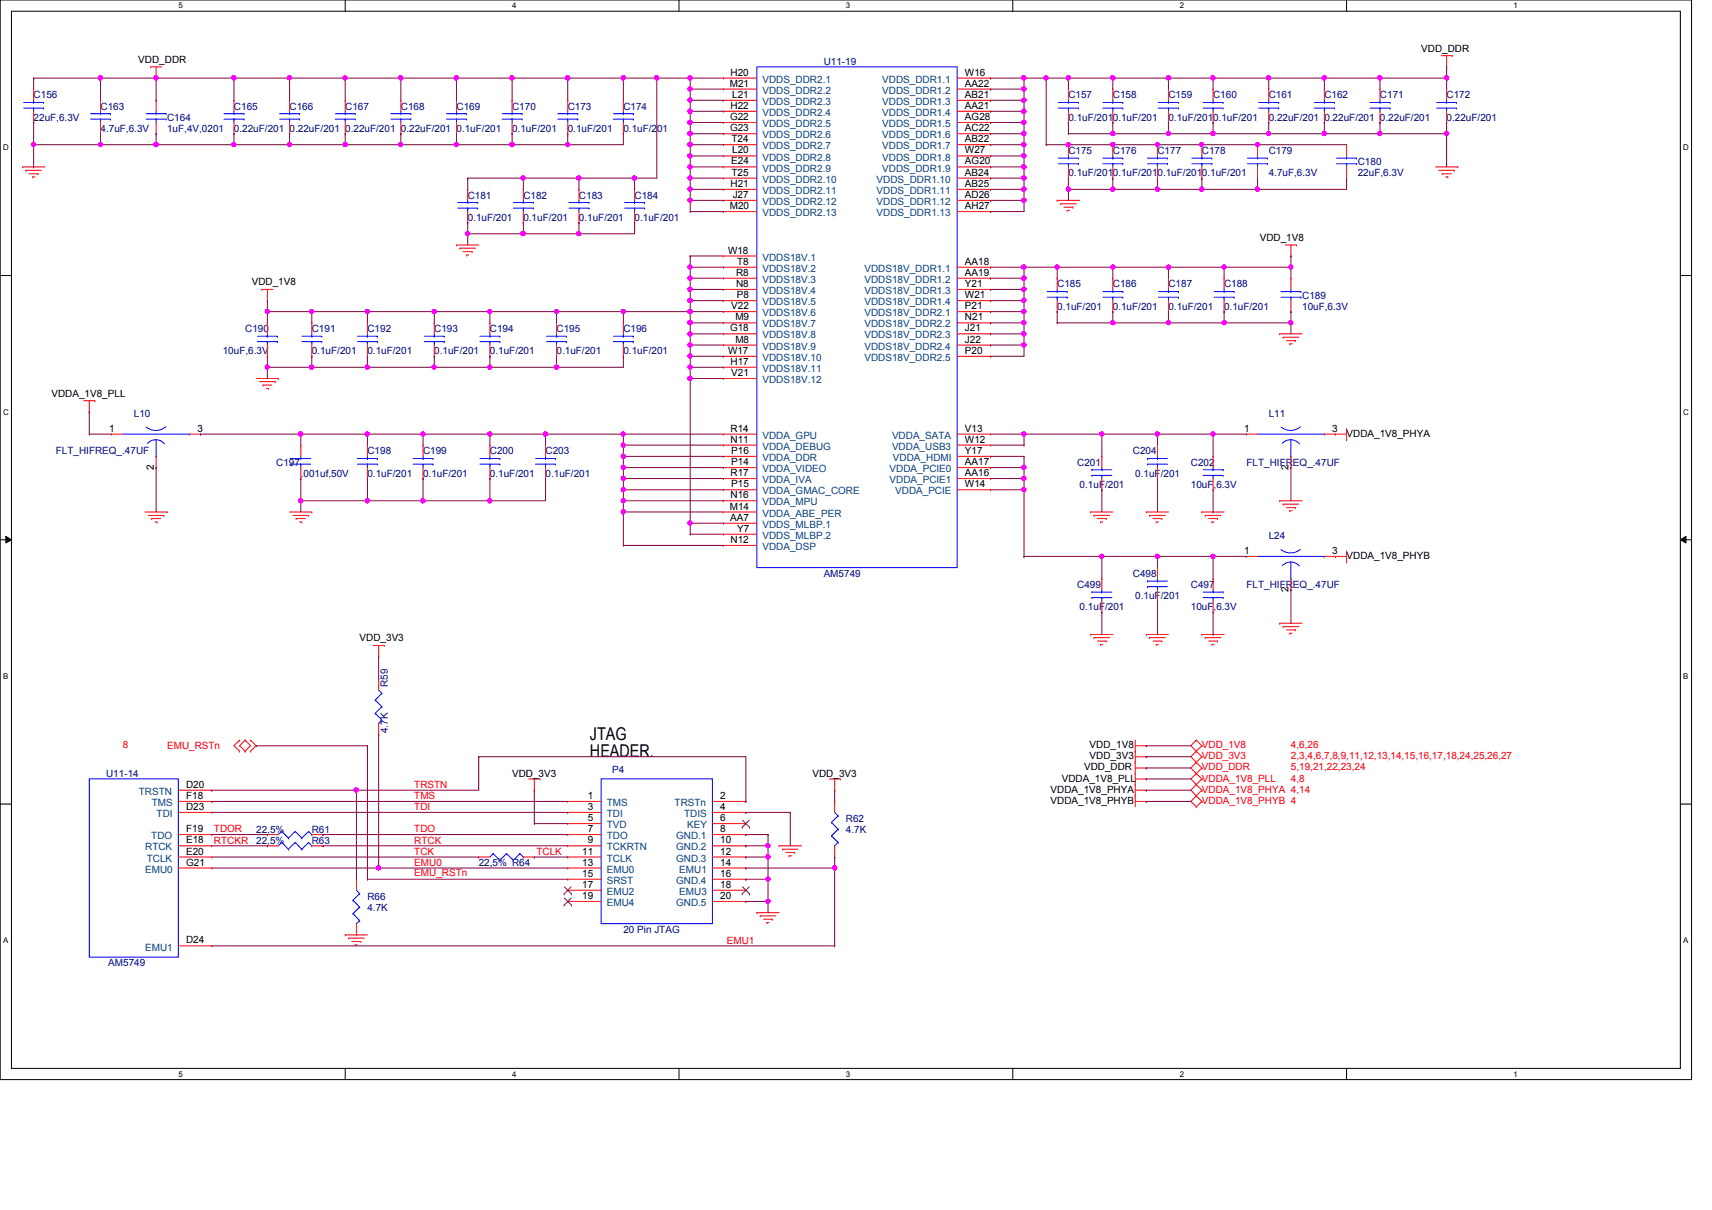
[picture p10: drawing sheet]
<svg xmlns="http://www.w3.org/2000/svg" width="297mm" height="210mm" viewBox="0 0 297 210" stroke-linecap="round" stroke-linejoin="round" font-family="sans-serif">
<defs><g id="words">
<g font-size="3">
<text x="102.4" y="128.3">JTAG</text>
<text x="102.4" y="131.4">HEADER.</text>
</g>
<g font-size="1.7">
<text x="24" y="10.9">VDD_DDR</text>
<text x="246.6" y="9">VDD_DDR</text>
<text x="126.6" y="15">M21</text>
<text x="126.7" y="13.1">H20</text>
<text x="127" y="17">L21</text>
<text x="167.4" y="13.1">W16</text>
<text x="167.4" y="17">AB21</text>
<text x="167.4" y="15">AA22</text>
<text x="126.7" y="20.8">G22</text>
<text x="126.7" y="22.8">G23</text>
<text x="126.7" y="18.9">H22</text>
<text x="167.4" y="18.9">AA21</text>
<text x="167.4" y="22.8">AC22</text>
<text x="167.4" y="20.8">AG28</text>
<text x="126.9" y="28.5">E24</text>
<text x="126.9" y="24.7">T24</text>
<text x="127" y="26.6">L20</text>
<text x="167.4" y="24.7">AB22</text>
<text x="167.4" y="28.5">AG20</text>
<text x="167.4" y="26.6">W27</text>
<text x="126.7" y="32.4">H21</text>
<text x="126.9" y="30.5">T25</text>
<text x="127.1" y="34.3">J27</text>
<text x="167.4" y="30.5">AB24</text>
<text x="167.4" y="32.4">AB25</text>
<text x="167.4" y="34.3">AD26</text>
<text x="126.6" y="36.3">M20</text>
<text x="167.4" y="36.3">AH27</text>
<text x="218.6" y="41.8">VDD_1V8</text>
<text x="126.3" y="44">W18</text>
<text x="127.7" y="47.8">R8</text>
<text x="127.9" y="45.9">T8</text>
<text x="167.4" y="45.9">AA18</text>
<text x="167.4" y="47.8">AA19</text>
<text x="43.7" y="49.5">VDD_1V8</text>
<text x="126.9" y="53.6">V22</text>
<text x="127.7" y="49.8">N8</text>
<text x="127.8" y="51.7">P8</text>
<text x="167.4" y="49.8">Y21</text>
<text x="167.4" y="51.7">W21</text>
<text x="167.4" y="53.6">P21</text>
<text x="126.7" y="57.5">G18</text>
<text x="127.6" y="55.6">M9</text>
<text x="127.6" y="59.4">M8</text>
<text x="167.4" y="55.6">N21</text>
<text x="167.4" y="57.5">J21</text>
<text x="167.4" y="59.4">J22</text>
<text x="126.3" y="61.4">W17</text>
<text x="126.7" y="63.3">H17</text>
<text x="126.9" y="65.2">V21</text>
<text x="167.4" y="61.4">P20</text>
<text x="8.9" y="68.8">VDDA_1V8_PLL</text>
<text x="19" y="74.9">1</text>
<text x="34.2" y="74.9">3</text>
<text x="126.7" y="74.9">R14</text>
<text x="126.7" y="76.8">N11</text>
<text x="167.4" y="74.9">V13</text>
<text x="167.4" y="76.8">W12</text>
<text x="215.9" y="74.9">1</text>
<text x="231.1" y="74.9">3</text>
<text x="233.6" y="75.7">VDDA_1V8_PHYA</text>
<text x="26.7" y="81.5" transform="rotate(-90 26.7 81.5)">2</text>
<text x="126.7" y="82.6">R17</text>
<text x="126.9" y="78.7">P16</text>
<text x="126.9" y="80.7">P14</text>
<text x="167.4" y="78.7">Y17</text>
<text x="167.4" y="80.7">AA17</text>
<text x="167.4" y="82.6">AA16</text>
<text x="223.6" y="81.5" transform="rotate(-90 223.6 81.5)">2</text>
<text x="126.6" y="88.4">M14</text>
<text x="126.7" y="86.4">N16</text>
<text x="126.9" y="84.5">P15</text>
<text x="167.4" y="84.5">W14</text>
<text x="126.7" y="90.3">AA7</text>
<text x="126.7" y="94.2">N12</text>
<text x="127.9" y="92.2">Y7</text>
<text x="215.9" y="96.1">1</text>
<text x="231.1" y="96.1">3</text>
<text x="233.6" y="97">VDDA_1V8_PHYB</text>
<text x="223.6" y="102.7" transform="rotate(-90 223.6 102.7)">2</text>
<text x="62.4" y="111.3">VDD_3V3</text>
<text x="189.1" y="129.8">VDD_1V8</text>
<text x="189.1" y="131.7">VDD_3V3</text>
<text x="32.3" y="136.7">D20</text>
<text x="88.9" y="134.8">VDD_3V3</text>
<text x="141" y="134.8">VDD_3V3</text>
<text x="182.3" y="137.5">VDDA_1V8_PHYA</text>
<text x="184.2" y="135.6">VDDA_1V8_PLL</text>
<text x="188.1" y="133.6">VDD_DDR</text>
<text x="32.3" y="140.5">D23</text>
<text x="32.3" y="138.6">F18</text>
<text x="102" y="140.5">3</text>
<text x="102" y="138.6">1</text>
<text x="102" y="142.5">5</text>
<text x="125" y="142.5">6</text>
<text x="125" y="140.5">4</text>
<text x="125" y="138.6">2</text>
<text x="182.3" y="139.4">VDDA_1V8_PHYB</text>
<text x="32.3" y="146.3">E18</text>
<text x="32.3" y="148.3">E20</text>
<text x="32.3" y="144.4">F19</text>
<text x="101" y="148.3">11</text>
<text x="102" y="144.4">7</text>
<text x="102" y="146.3">9</text>
<text x="125" y="144.4">8</text>
<text x="125" y="146.3">10</text>
<text x="125" y="148.3">12</text>
<text x="32.3" y="150.2">G21</text>
<text x="101" y="152.1">15</text>
<text x="101" y="150.2">13</text>
<text x="101" y="154">17</text>
<text x="101" y="156">19</text>
<text x="125" y="152.1">16</text>
<text x="125" y="156">20</text>
<text x="125" y="150.2">14</text>
<text x="125" y="154">18</text>
<text x="32.3" y="163.7">D24</text>
</g>
<g font-size="1.7" fill="#000080">
<text x="142.9" y="11.3">U11-19</text>
<text x="5.8" y="17.1">C156</text>
<text x="185.4" y="17.1">C157</text>
<text x="193.1" y="17.1">C158</text>
<text x="202.7" y="17.1">C159</text>
<text x="210.5" y="17.1">C160</text>
<text x="220.1" y="17.1">C161</text>
<text x="229.8" y="17.1">C162</text>
<text x="239.4" y="17.1">C171</text>
<text x="251" y="17.1">C172</text>
<text x="5.8" y="20.9">22uF,6.3V</text>
<text x="17.4" y="19">C163</text>
<text x="17.4" y="22.9">4.7uF,6.3V</text>
<text x="29" y="20.9">C164</text>
<text x="29" y="22.9">1uF,4V,0201</text>
<text x="40.6" y="19">C165</text>
<text x="40.6" y="22.9">0.22uF/201</text>
<text x="50.2" y="19">C166</text>
<text x="50.2" y="22.9">0.22uF/201</text>
<text x="59.9" y="19">C167</text>
<text x="59.9" y="22.9">0.22uF/201</text>
<text x="69.6" y="19">C168</text>
<text x="69.6" y="22.9">0.22uF/201</text>
<text x="79.2" y="19">C169</text>
<text x="79.2" y="22.9">0.1uF/201</text>
<text x="88.9" y="19">C170</text>
<text x="88.9" y="22.9">0.1uF/201</text>
<text x="98.5" y="19">C173</text>
<text x="98.5" y="22.9">0.1uF/201</text>
<text x="108.2" y="19">C174</text>
<text x="108.2" y="22.9">0.1uF/201</text>
<text x="185.4" y="20.9">0.1uF/2010.1uF/201</text>
<text x="202.7" y="20.9">0.1uF/2010.1uF/201</text>
<text x="220.1" y="20.9">0.22uF/201</text>
<text x="229.8" y="20.9">0.22uF/201</text>
<text x="239.4" y="20.9">0.22uF/201</text>
<text x="251" y="20.9">0.22uF/201</text>
<text x="185.4" y="26.7">C175</text>
<text x="193.1" y="26.7">C176</text>
<text x="200.8" y="26.7">C177</text>
<text x="208.5" y="26.7">C178</text>
<text x="220.1" y="26.7">C179</text>
<text x="235.6" y="28.7">C180</text>
<text x="81.1" y="34.5">C181</text>
<text x="90.8" y="34.5">C182</text>
<text x="100.5" y="34.5">C183</text>
<text x="110.1" y="34.5">C184</text>
<text x="185.4" y="30.6">0.1uF/2010.1uF/2010.1uF/2010.1uF/201</text>
<text x="220.1" y="30.6">4.7uF,6.3V</text>
<text x="235.6" y="30.6">22uF,6.3V</text>
<text x="81.1" y="38.3">0.1uF/201</text>
<text x="90.8" y="38.3">0.1uF/201</text>
<text x="100.5" y="38.3">0.1uF/201</text>
<text x="110.1" y="38.3">0.1uF/201</text>
<text x="183.4" y="49.9">C185</text>
<text x="183.4" y="53.8">0.1uF/201</text>
<text x="193.1" y="49.9">C186</text>
<text x="193.1" y="53.8">0.1uF/201</text>
<text x="202.7" y="49.9">C187</text>
<text x="202.7" y="53.8">0.1uF/201</text>
<text x="212.4" y="49.9">C188</text>
<text x="212.4" y="53.8">0.1uF/201</text>
<text x="225.9" y="51.8">C189</text>
<text x="225.9" y="53.8">10uF,6.3V</text>
<text x="42.5" y="57.6">C190</text>
<text x="54.1" y="57.6">C191</text>
<text x="63.8" y="57.6">C192</text>
<text x="75.4" y="57.6">C193</text>
<text x="85" y="57.6">C194</text>
<text x="96.6" y="57.6">C195</text>
<text x="108.2" y="57.6">C196</text>
<text x="38.6" y="61.5">10uF,6.3V</text>
<text x="54.1" y="61.5">0.1uF/201</text>
<text x="63.8" y="61.5">0.1uF/201</text>
<text x="75.4" y="61.5">0.1uF/201</text>
<text x="85" y="61.5">0.1uF/201</text>
<text x="96.6" y="61.5">0.1uF/201</text>
<text x="108.2" y="61.5">0.1uF/201</text>
<text x="23.2" y="72.3">L10</text>
<text x="220.1" y="72.3">L11</text>
<text x="9.7" y="78.8">FLT_HIFREQ_.47UF</text>
<text x="47.9" y="80.8">C197</text>
<text x="52.2" y="82.7">.001uf,50V</text>
<text x="63.8" y="78.8">C198</text>
<text x="63.8" y="82.7">0.1uF/201</text>
<text x="73.4" y="78.8">C199</text>
<text x="73.4" y="82.7">0.1uF/201</text>
<text x="85" y="78.8">C200</text>
<text x="85" y="82.7">0.1uF/201</text>
<text x="94.7" y="78.8">C203</text>
<text x="94.7" y="82.7">0.1uF/201</text>
<text x="186.9" y="80.8">C201</text>
<text x="196.6" y="78.8">C204</text>
<text x="197" y="82.7">0.1uF/201</text>
<text x="206.6" y="80.8">C202</text>
<text x="216.3" y="80.8">FLT_HIFREQ_.47UF</text>
<text x="187.3" y="84.6">0.1uF/201</text>
<text x="206.6" y="84.6">10uF,6.3V</text>
<text x="220.1" y="93.5">L24</text>
<text x="142.9" y="100.1">AM5749</text>
<text x="196.6" y="100.1">C498</text>
<text x="186.9" y="102">C499</text>
<text x="187.3" y="105.9">0.1uF/201</text>
<text x="197" y="103.9">0.1uF/201</text>
<text x="206.6" y="102">C497</text>
<text x="206.6" y="105.9">10uF,6.3V</text>
<text x="216.3" y="102">FLT_HIFREQ_.47UF</text>
<text x="67.3" y="119.1" transform="rotate(-90 67.3 119.1)">R59</text>
<text x="67.3" y="127.2" transform="rotate(-90 67.3 127.2)">4.7K</text>
<text x="18.4" y="134.8">U11-14</text>
<text x="106.2" y="134.1">P4</text>
<text x="146.8" y="142.5">R62</text>
<text x="44.4" y="144.5">22,5%</text>
<text x="44.4" y="146.4">22,5%</text>
<text x="54.1" y="144.5">R61</text>
<text x="54.1" y="146.4">R63</text>
<text x="146.8" y="144.5">4.7K</text>
<text x="83.1" y="150.3">22,5% R64</text>
<text x="63.8" y="156">R66</text>
<text x="63.8" y="158">4.7K</text>
<text x="108.2" y="161.8">20 Pin JTAG</text>
<text x="18.8" y="167.6">AM5749</text>
</g>
<g font-size="1.7" fill="#004080">
<text x="132.3" y="14.4">VDDS_DDR2.1</text>
<text x="132.3" y="16.3">VDDS_DDR2.2</text>
<text x="153.1" y="14.4">VDDS_DDR1.1</text>
<text x="153.1" y="16.3">VDDS_DDR1.2</text>
<text x="132.3" y="18.2">VDDS_DDR2.3</text>
<text x="132.3" y="20.1">VDDS_DDR2.4</text>
<text x="132.3" y="22.1">VDDS_DDR2.5</text>
<text x="153.1" y="18.2">VDDS_DDR1.3</text>
<text x="153.1" y="20.1">VDDS_DDR1.4</text>
<text x="153.1" y="22.1">VDDS_DDR1.5</text>
<text x="132.3" y="24">VDDS_DDR2.6</text>
<text x="132.3" y="25.9">VDDS_DDR2.7</text>
<text x="132.3" y="29.8">VDDS_DDR2.9</text>
<text x="132.3" y="27.9">VDDS_DDR2.8</text>
<text x="153.1" y="24">VDDS_DDR1.6</text>
<text x="153.1" y="25.9">VDDS_DDR1.7</text>
<text x="153.1" y="29.8">VDDS_DDR1.9</text>
<text x="153.1" y="27.9">VDDS_DDR1.8</text>
<text x="132.3" y="31.7">VDDS_DDR2.10</text>
<text x="132.3" y="35.6">VDDS_DDR2.12</text>
<text x="132.3" y="33.7">VDDS_DDR2.11</text>
<text x="152.1" y="31.7">VDDS_DDR1.10</text>
<text x="152.1" y="33.7">VDDS_DDR1.11</text>
<text x="152.1" y="35.6">VDDS_DDR1.12</text>
<text x="132.3" y="37.5">VDDS_DDR2.13</text>
<text x="152.1" y="37.5">VDDS_DDR1.13</text>
<text x="132.3" y="45.2">VDDS18V.1</text>
<text x="132.3" y="47.2">VDDS18V.2</text>
<text x="150" y="47.2">VDDS18V_DDR1.1</text>
<text x="132.3" y="49.1">VDDS18V.3</text>
<text x="132.3" y="51">VDDS18V.4</text>
<text x="132.3" y="53">VDDS18V.5</text>
<text x="150" y="49.1">VDDS18V_DDR1.2</text>
<text x="150" y="51">VDDS18V_DDR1.3</text>
<text x="150" y="53">VDDS18V_DDR1.4</text>
<text x="132.3" y="54.9">VDDS18V.6</text>
<text x="132.3" y="56.8">VDDS18V.7</text>
<text x="132.3" y="58.7">VDDS18V.8</text>
<text x="150" y="54.9">VDDS18V_DDR2.1</text>
<text x="150" y="56.8">VDDS18V_DDR2.2</text>
<text x="150" y="58.7">VDDS18V_DDR2.3</text>
<text x="132.3" y="60.7">VDDS18V.9</text>
<text x="132.3" y="62.6">VDDS18V.10</text>
<text x="132.3" y="64.5">VDDS18V.11</text>
<text x="150" y="60.7">VDDS18V_DDR2.4</text>
<text x="150" y="62.6">VDDS18V_DDR2.5</text>
<text x="132.3" y="66.5">VDDS18V.12</text>
<text x="132.3" y="76.1">VDDA_GPU</text>
<text x="154.8" y="76.1">VDDA_SATA</text>
<text x="132.3" y="78">VDDA_DEBUG</text>
<text x="132.3" y="80">VDDA_DDR</text>
<text x="132.3" y="81.9">VDDA_VIDEO</text>
<text x="132.3" y="83.8">VDDA_IVA</text>
<text x="154.3" y="81.9">VDDA_PCIE0</text>
<text x="154.3" y="83.8">VDDA_PCIE1</text>
<text x="154.8" y="78">VDDA_USB3</text>
<text x="154.9" y="80">VDDA_HDMI</text>
<text x="132.3" y="85.8">VDDA_GMAC_CORE</text>
<text x="132.3" y="87.7">VDDA_MPU</text>
<text x="132.3" y="89.6">VDDA_ABE_PER</text>
<text x="155.3" y="85.8">VDDA_PCIE</text>
<text x="132.3" y="95.4">VDDA_DSP</text>
<text x="132.3" y="91.6">VDDS_MLBP.1</text>
<text x="132.3" y="93.5">VDDS_MLBP.2</text>
<text x="24.1" y="137.9">TRSTN</text>
<text x="26.3" y="139.8">TMS</text>
<text x="27.2" y="141.7">TDI</text>
<text x="105.3" y="141.7">TDI</text>
<text x="105.3" y="139.8">TMS</text>
<text x="105.3" y="143.7">TVD</text>
<text x="117" y="139.8">TRSTn</text>
<text x="118.7" y="141.7">TDIS</text>
<text x="119.2" y="143.7">KEY</text>
<text x="25.2" y="147.5">RTCK</text>
<text x="25.5" y="149.5">TCLK</text>
<text x="26.2" y="145.6">TDO</text>
<text x="105.3" y="149.5">TCLK</text>
<text x="105.3" y="145.6">TDO</text>
<text x="105.3" y="147.5">TCKRTN</text>
<text x="117.3" y="145.6">GND.1</text>
<text x="117.3" y="147.5">GND.2</text>
<text x="117.3" y="149.5">GND.3</text>
<text x="25.2" y="151.4">EMU0</text>
<text x="105.3" y="153.3">SRST</text>
<text x="105.3" y="151.4">EMU0</text>
<text x="105.3" y="155.2">EMU2</text>
<text x="117.3" y="153.3">GND.4</text>
<text x="117.9" y="151.4">EMU1</text>
<text x="117.9" y="155.2">EMU3</text>
<text x="105.3" y="157.2">EMU4</text>
<text x="117.3" y="157.2">GND.5</text>
<text x="25.2" y="164.9">EMU1</text>
</g>
<g font-size="1.7" fill="#f00">
<text x="21.3" y="129.8">8</text>
<text x="29" y="130">EMU_RSTn</text>
<text x="208.5" y="129.8">VDD_1V8</text>
<text x="208.5" y="131.7">VDD_3V3</text>
<text x="224" y="129.8">4,6,26</text>
<text x="224" y="131.7">2,3,4,6,7,8,9,11,12,13,14,15,16,17,18,24,25,26,27</text>
<text x="71.9" y="136.7">TRSTN</text>
<text x="208.5" y="133.6">VDD_DDR</text>
<text x="208.5" y="135.6">VDDA_1V8_PLL</text>
<text x="208.5" y="137.5">VDDA_1V8_PHYA 4,14</text>
<text x="224" y="135.6">4,8</text>
<text x="224" y="133.6">5,19,21,22,23,24</text>
<text x="71.9" y="138.6">TMS</text>
<text x="71.9" y="140.5">TDI</text>
<text x="208.5" y="139.4">VDDA_1V8_PHYB 4</text>
<text x="37.1" y="144.4">TDOR</text>
<text x="37.1" y="146.3">RTCKR</text>
<text x="71.9" y="146.3">RTCK</text>
<text x="71.9" y="144.4">TDO</text>
<text x="71.9" y="148.3">TCK</text>
<text x="93.1" y="148.3">TCLK</text>
<text x="71.9" y="150.2">EMU0</text>
<text x="71.9" y="151.9">EMU_RSTn</text>
<text x="126.1" y="163.7">EMU1</text>
</g>
<g font-size="1.4">
<text x="30.9" y="1.4">5</text>
<text x="88.9" y="1.4">4</text>
<text x="146.8" y="1.4">3</text>
<text x="204.7" y="1.4">2</text>
<text x="262.6" y="1.4">1</text>
<text x=".5" y="26.1">D</text>
<text x="292.1" y="26.1">D</text>
<text x=".5" y="71.9">C</text>
<text x="292.1" y="71.9">C</text>
<text x=".5" y="117.8">B</text>
<text x="292.1" y="117.8">B</text>
<text x=".5" y="163.6">A</text>
<text x="292.1" y="163.6">A</text>
<text x="30.9" y="186.8">5</text>
<text x="88.9" y="186.8">4</text>
<text x="146.8" y="186.8">3</text>
<text x="204.7" y="186.8">2</text>
<text x="262.6" y="186.8">1</text>
</g>
</g></defs>
<path d="M0 0h293.5v187.3h-293.5zM2 1.9h289.5v183.4h-289.5z" fill="none" stroke="#000" stroke-width=".17"/>
<g fill="#fff">
<path d="M30.9 .2h.8v1.5h-.8z"/>
<path d="M30.9 185.5h.8v1.6h-.8z"/>
</g>
<path d="M59.9 0v1.9M59.9 185.3v2" fill="none" stroke="#000" stroke-width=".17"/>
<g fill="#fff">
<path d="M88.9 .2h.7v1.5h-.7z"/>
<path d="M88.9 185.5h.7v1.6h-.7z"/>
</g>
<path d="M117.8 0v1.9M117.8 185.3v2" fill="none" stroke="#000" stroke-width=".17"/>
<g fill="#fff">
<path d="M146.8 .2h.7v1.5h-.7z"/>
<path d="M146.8 185.5h.7v1.6h-.7z"/>
</g>
<path d="M175.7 0v1.9M175.7 185.3v2" fill="none" stroke="#000" stroke-width=".17"/>
<g fill="#fff">
<path d="M204.7 .2h.7v1.5h-.7z"/>
<path d="M204.7 185.5h.7v1.6h-.7z"/>
</g>
<path d="M233.6 0v1.9M233.6 185.3v2" fill="none" stroke="#000" stroke-width=".17"/>
<g fill="#fff">
<path d="M262.6 .2h.8v1.5h-.8z"/>
<path d="M262.6 185.5h.8v1.6h-.8z"/>
<path d="M.5 24.8h1v1.6h-1z"/>
<path d="M292.1 24.8h.9v1.6h-.9z"/>
<path d="M.5 70.7h1v1.5h-1z"/>
<path d="M292.1 70.7h.9v1.5h-.9z"/>
</g>
<path d="M0 47.8h2M291.5 47.8h2" fill="none" stroke="#000" stroke-width=".17"/>
<g fill="#fff">
<path d="M.5 116.5h.9v1.6h-.9z"/>
<path d="M292.1 116.5h.8v1.6h-.8z"/>
</g>
<path d="M0 93.6h2M1 93l1 .6-1 .6zM291.5 93.6l1-.6v1.2zM291.5 93.6h2" fill="none" stroke="#000" stroke-width=".17"/>
<path d="M1 93l1 .6-1 .6zM291.5 93.6l1-.6v1.2z" fill="#000"/>
<g fill="#fff">
<path d="M.5 162.4h.9v1.5h-.9z"/>
<path d="M292.1 162.4h.8v1.5h-.8z"/>
</g>
<path d="M0 139.5h2M291.5 139.5h2" fill="none" stroke="#000" stroke-width=".17"/>
<g fill="none" stroke="#f00" stroke-width=".17">
<path d="M5.8 15.5h.1M5.8 15.5v1.9M5.8 19.3v2M17.4 17.4h.1M17.4 17.4v1.9M26.1 11.6h.1M26.1 11.6h2M27.1 13.5h.1M27.1 17.4h.1M27.1 11.6v1.9M27.1 17.4v1.9M40.6 17.4h.1"/>
<path d="M40.6 17.4v1.9M50.2 17.4h.1M50.2 17.4v1.9M59.9 17.4h.1M59.9 17.4v1.9M69.6 17.4h.1M69.6 17.4v1.9M79.2 17.4h.1M79.2 17.4v1.9M88.9 17.4h.1M88.9 17.4v1.9M98.5 17.4h.1"/>
<path d="M98.5 17.4v1.9M108.2 17.4h.1M108.2 17.4v1.9M125.5 13.5h.1M125.5 15.5h.1M125.5 17.4h.1M125.5 19.3h.1M125.5 13.5h5.8M125.5 15.5h5.8M125.5 17.4h5.8M125.5 19.3h5.8M166.1 13.5h5.8"/>
<path d="M166.1 15.5h5.8M166.1 17.4h5.8M166.1 19.3h5.8M171.9 13.5h.1M171.9 17.4h.1M171.9 19.3h.1M171.9 15.5h.1M185.4 15.5h.1M185.4 15.5v1.9M185.4 19.3v2M193.1 15.5h.1M193.1 15.5v1.9"/>
<path d="M193.1 19.3v2M202.7 15.5h.1M202.7 15.5v1.9M202.7 19.3v2M210.5 15.5h.1M210.5 15.5v1.9M210.5 19.3v2M220.1 15.5h.1M220.1 15.5v1.9M220.1 19.3v2M229.8 15.5h.1M229.8 15.5v1.9"/>
<path d="M229.8 19.3v2M239.4 15.5h.1M239.4 15.5v1.9M239.4 19.3v2M250.1 9.7h1.9M251 11.6h.1M251 15.5h.1M251 9.7v1.9M251 15.5v1.9M251 19.3v2M252 9.7h.1M3.9 29h.1"/>
<path d="M3.9 29h3.9M4.5 29.5h.1M4.5 29.5h2.7M5.1 30.1h1.5M5.7 30.7h.1M5.7 30.7h.4M5.8 21.3h.1M6.6 30.1h.1M17.4 23.2h.1M17.4 21.3v1.9M27.1 23.2h.1M27.1 21.3v1.9"/>
<path d="M40.6 23.2h.1M40.6 21.3v1.9M50.2 23.2h.1M50.2 21.3v1.9M59.9 23.2h.1M59.9 21.3v1.9M69.6 23.2h.1M69.6 21.3v1.9M79.2 23.2h.1M79.2 21.3v1.9M81.1 32.9h.1M81.1 38.6h.1"/>
<path d="M81.1 32.9v1.9M81.1 36.7v1.9M88.9 23.2h.1M88.9 21.3v1.9M90.8 32.9h.1M90.8 38.6h.1M90.8 32.9v1.9M90.8 36.7v1.9M98.5 23.2h.1M98.5 21.3v1.9M100.5 32.9h.1M100.5 38.6h.1"/>
<path d="M100.5 32.9v1.9M100.5 36.7v1.9M108.2 23.2h.1M108.2 21.3v1.9M110.1 32.9h.1M110.1 38.6h.1M110.1 32.9v1.9M110.1 36.7v1.9M125.5 21.3h.1M125.5 23.2h.1M125.5 25.1h.1M125.5 29h.1"/>
<path d="M125.5 30.9h.1M125.5 34.8h.1M125.5 27.1h.1M125.5 32.9h.1M125.5 36.7h.1M125.5 29h5.8M125.5 34.8h5.8M125.5 21.3h5.8M125.5 23.2h5.8M125.5 25.1h5.8M125.5 30.9h5.8M125.5 32.9h5.8"/>
<path d="M125.5 36.7h5.8M125.5 27.1h5.8M166.1 29h5.8M166.1 34.8h5.8M166.1 21.3h5.8M166.1 23.2h5.8M166.1 25.1h5.8M166.1 30.9h5.8M166.1 32.9h5.8M166.1 36.7h5.8M166.1 27.1h5.8M171.9 23.2h.1"/>
<path d="M171.9 25.1h.1M171.9 29h.1M171.9 30.9h.1M171.9 32.9h.1M171.9 34.8h.1M171.9 36.7h.1M171.9 27.1h.1M171.9 21.3h.1M183.4 34.8h.1M183.4 34.8h3.9M184 35.3h.1M184 35.3h2.7"/>
<path d="M184.6 35.9h1.5M185.2 36.5h.1M185.2 36.5h.4M185.4 21.3h.1M185.4 25.1h.1M185.4 30.9h.1M185.4 25.1v2M185.4 29v1.9M186.1 35.9h.1M193.1 21.3h.1M193.1 25.1h.1M193.1 30.9h.1"/>
<path d="M193.1 25.1v2M193.1 29v1.9M200.8 25.1h.1M200.8 30.9h.1M200.8 25.1v2M200.8 29v1.9M202.7 21.3h.1M208.5 25.1h.1M208.5 30.9h.1M208.5 25.1v2M208.5 29v1.9M210.5 21.3h.1"/>
<path d="M218.2 25.1h.1M218.2 30.9h.1M218.2 25.1v2M218.2 29v1.9M220.1 21.3h.1M229.8 21.3h.1M233.6 25.1h.1M233.6 30.9h.1M233.6 25.1v2M233.6 29v1.9M239.4 21.3h.1M249.1 29h3.8"/>
<path d="M249.6 29.5h2.7M250.2 30.1h.1M250.2 30.1h1.6M250.8 30.7h.4M251 21.3h.1M251.2 30.7h.1M252.3 29.5h.1M252.9 29h.1M45.4 50.2h.1M45.4 50.2h2M46.4 52.2h.1M46.4 56h.1"/>
<path d="M46.4 50.2v2M46.4 56v1.9M46.4 59.9v1.9M54.1 56h.1M54.1 56v1.9M54.1 59.9v1.9M63.8 56h.1M63.8 56v1.9M63.8 59.9v1.9M75.3 56h.1M75.3 56v1.9M75.3 59.9v1.9"/>
<path d="M79.2 42.5h.1M79.2 42.5h3.9M79.8 43.1h.1M79.8 43.1h2.7M80.3 43.6h1.6M80.9 44.2h.1M80.9 44.2h.4M81.9 43.6h.1M85 56h.1M85 56v1.9M85 59.9v1.9M96.6 56h.1"/>
<path d="M96.6 56v1.9M96.6 59.9v1.9M108.2 56h.1M108.2 56v1.9M108.2 59.9v1.9M125.5 44.4h.1M125.5 46.4h.1M125.5 48.3h.1M125.5 50.2h.1M125.5 52.2h.1M125.5 54.1h.1M125.5 56h.1"/>
<path d="M125.5 57.9h.1M125.5 59.9h.1M125.5 57.9h5.8M125.5 50.2h5.8M125.5 44.4h5.8M125.5 46.4h5.8M125.5 48.3h5.8M125.5 52.2h5.8M125.5 54.1h5.8M125.5 56h5.8M125.5 59.9h5.8M166.1 57.9h5.8"/>
<path d="M166.1 50.2h5.8M166.1 46.4h5.8M166.1 48.3h5.8M166.1 52.2h5.8M166.1 54.1h5.8M166.1 56h5.8M166.1 59.9h5.8M171.9 46.4h.1M171.9 48.3h.1M171.9 50.2h.1M171.9 52.2h.1M171.9 54.1h.1"/>
<path d="M171.9 56h.1M171.9 57.9h.1M171.9 59.9h.1M183.4 48.3h.1M183.4 54.1h.1M183.4 48.3v1.9M183.4 52.2v1.9M193.1 48.3h.1M193.1 54.1h.1M193.1 48.3v1.9M193.1 52.2v1.9M202.7 48.3h.1"/>
<path d="M202.7 54.1h.1M202.7 48.3v1.9M202.7 52.2v1.9M212.4 48.3h.1M212.4 54.1h.1M212.4 48.3v1.9M212.4 52.2v1.9M222 57.9h.1M222 57.9h3.9M222.6 58.5h.1M222.6 58.5h2.7M223 42.5h2"/>
<path d="M223.2 59.1h1.5M223.8 59.6h.1M223.8 59.6h.4M224 44.4h.1M224 48.3h.1M224 54.1h.1M224 42.5v1.9M224 48.3v1.9M224 52.2v1.9M224.7 59.1h.1M225 42.5h.1M14.5 69.5h2"/>
<path d="M15.5 71.5h.1M15.5 69.5v2M16.5 69.5h.1M19.3 75.3h.1M19.3 75.3h2M27.1 79.2v1.9M32.9 75.3h1.9M34.8 75.3h.1M44.4 65.7h3.9M45 66.2h2.7M45.6 66.8h.1M45.6 66.8h1.6"/>
<path d="M46.2 67.4h.4M46.4 61.8h.1M46.6 67.4h.1M47.7 66.2h.1M48.3 65.7h.1M52.2 77.2h.1M52.2 77.2v2M54.1 61.8h.1M63.8 77.2h.1M63.8 61.8h.1M63.8 77.2v2M73.4 77.2h.1"/>
<path d="M73.4 77.2v2M75.3 61.8h.1M85 77.2h.1M85 61.8h.1M85 77.2v2M94.7 77.2h.1M94.7 77.2v2M96.6 61.8h.1M108.2 61.8h.1M125.5 61.8h.1M125.5 63.7h.1M125.5 65.7h.1"/>
<path d="M125.5 75.3h.1M125.5 77.2h.1M125.5 79.2h.1M125.5 65.7h5.8M125.5 75.3h5.8M125.5 61.8h5.8M125.5 63.7h5.8M125.5 77.2h5.8M125.5 79.2h5.8M166.1 75.3h5.8M166.1 61.8h5.8M166.1 77.2h5.8"/>
<path d="M166.1 79.2h5.8M171.9 61.8h.1M171.9 75.3h.1M171.9 77.2h.1M171.9 79.2h.1M191.2 79.2h.1M191.2 79.2v1.9M200.8 77.2h.1M200.8 77.2v2M210.5 79.2h.1M210.5 79.2v1.9M216.3 75.3h.1"/>
<path d="M216.3 75.3h1.9M224 79.2v1.9M229.8 75.3h3.8M231.7 75.3h.1M233.6 76.3h.1M233.6 74.3v2M25.1 88.8h3.9M25.7 89.4h2.7M26.3 90h.1M26.3 90h1.6M26.9 90.6h.4M27.1 81.1h.1"/>
<path d="M27.3 90.6h.1M28.4 89.4h.1M29 88.8h.1M50.2 88.8h3.9M50.8 89.4h2.7M51.4 90h.1M51.4 90h1.6M52 90.6h.4M52.2 83h.1M52.2 81.1v1.9M52.4 90.6h.1M53.5 89.4h.1"/>
<path d="M54.1 88.8h.1M63.8 83h.1M63.8 81.1v1.9M73.4 83h.1M73.4 81.1v1.9M85 83h.1M85 81.1v1.9M94.7 83h.1M94.7 81.1v1.9M125.5 81.1h.1M125.5 83h.1M125.5 94.6h.1"/>
<path d="M125.5 85h.1M125.5 86.9h.1M125.5 88.8h.1M125.5 90.8h.1M125.5 92.7h.1M125.5 88.8h5.8M125.5 86.9h5.8M125.5 81.1h5.8M125.5 83h5.8M125.5 94.6h5.8M125.5 85h5.8M125.5 90.8h5.8"/>
<path d="M125.5 92.7h5.8M166.1 81.1h5.8M166.1 83h5.8M166.1 85h5.8M171.9 81.1h.1M171.9 83h.1M171.9 85h.1M189.2 88.8h.1M189.2 88.8h3.9M189.8 89.4h.1M189.8 89.4h2.7M190.4 90h1.5"/>
<path d="M191 90.6h.1M191 90.6h.3M191.2 85h.1M191.2 83v2M191.9 90h.1M198.9 88.8h.1M198.9 88.8h3.8M199.5 89.4h.1M199.5 89.4h2.7M200.1 90h1.5M200.6 90.6h.1M200.6 90.6h.4"/>
<path d="M200.8 83h.1M200.8 98.5h.1M200.8 81.1v1.9M200.8 98.5v1.9M201.6 90h.1M208.5 88.8h.1M208.5 88.8h3.9M209.1 89.4h.1M209.1 89.4h2.7M209.7 90h1.5M210.3 90.6h.1M210.3 90.6h.3"/>
<path d="M210.5 85h.1M210.5 83v2M211.2 90h.1M216.3 96.5h.1M216.3 96.5h1.9M222 86.9h.1M222 86.9h3.9M222.6 87.5h.1M222.6 87.5h2.7M223.2 88.1h1.5M223.8 88.6h.1M223.8 88.6h.4"/>
<path d="M224 81.1h.1M224.7 88.1h.1M229.8 96.5h3.8M231.7 96.5h.1M233.6 97.5h.1M233.6 95.6v1.9M64.7 112h2M65.7 113.9h.1M65.7 117.8h.1M65.7 112v1.9M65.7 117.8v1.9M66.7 112h.1"/>
<path d="M189.2 110.1h.1M189.2 110.1h3.9M189.8 110.6h.1M189.8 110.6h2.7M190.4 111.2h1.5M191 111.8h.1M191 111.8h.3M191.2 100.4h.1M191.2 106.2h.1M191.2 100.4v1.9M191.2 104.3v1.9M191.9 111.2h.1"/>
<path d="M198.9 110.1h.1M198.9 110.1h3.8M199.5 110.6h.1M199.5 110.6h2.7M200.1 111.2h1.5M200.6 111.8h.1M200.6 111.8h.4M200.8 104.3h.1M200.8 102.3v2M201.6 111.2h.1M208.5 110.1h.1M208.5 110.1h3.9"/>
<path d="M209.1 110.6h.1M209.1 110.6h2.7M209.7 111.2h1.5M210.3 111.8h.1M210.3 111.8h.3M210.5 100.4h.1M210.5 106.2h.1M210.5 100.4v1.9M210.5 104.3v1.9M211.2 111.2h.1M222 108.1h.1M222 108.1h3.9"/>
<path d="M222.6 108.7h.1M222.6 108.7h2.7M223.2 109.3h1.5M223.8 109.9h.1M223.8 109.9h.4M224 102.3h.1M224 100.4v1.9M224.7 109.3h.1M30.9 137.1h5.8M30.9 139h5.8M36.7 137.1h.1M36.7 139h.1"/>
<path d="M41.6 128.4h.1M41.6 130.3h.1M41.6 128.4l-1 1 1 .9M42.5 130.3h.1M42.5 128.4h.1M42.5 128.4l-.9 1 .9 .9M42.5 128.4l1 1-1 .9M43.5 128.4h.1M43.5 130.3h.1M43.5 128.4l.9 1-.9 .9M65.7 127.4h.1M65.7 125.5v1.9"/>
<path d="M91.7 135.1h2M92.7 137.1h.1M92.7 135.1v2M93.7 135.1h.1M98.5 139h.1M98.5 139h5.8M123.6 139h5.8M129.4 139h.1M143.9 135.1h1.9M144.8 137.1h.1M144.8 139h.1M144.8 135.1v2"/>
<path d="M144.8 139v1.9M145.8 135.1h.1M197 130.3h.1M197 132.2h.1M197 134.2h.1M197 136.1h.1M197 138h.1M197 129.4h1.9M197 128.4v11.6M197 135.1h1.9M197 131.3h1.9M197 133.2h1.9"/>
<path d="M197 137.1h1.9M197 139h1.9M198.9 129.4h.1M198.9 131.3h.1M198.9 133.2h.1M198.9 135.1h.1M198.9 137.1h.1M198.9 139h.1M207.6 128.4h.1M207.6 130.3h.1M207.6 132.2h.1M207.6 134.2h.1"/>
<path d="M207.6 136.1h.1M207.6 138h.1M207.6 140h.1M207.6 128.4l-1 1 1.9 1.9M207.6 128.4l.9 1M207.6 130.3l-1 1 1 .9M207.6 132.2l-1 1 1 1M207.6 132.2l.9 1M207.6 134.2l.9 .9M207.6 136.1l-1 1 1 .9M207.6 136.1l.9 1M207.6 138l-1 1 1 1"/>
<path d="M207.6 138l.9 1M208.5 129.4h.1M208.5 131.3h.1M208.5 133.2h.1M208.5 135.1h.1M208.5 137.1h.1M208.5 139h.1M208.5 129.4l-.9 .9M208.5 131.3l-.9 .9M208.5 133.2l-1.9 1.9 1 1M208.5 135.1l-.9 1M208.5 137.1l-.9 .9"/>
<path d="M208.5 139l-.9 1M30.9 146.7h5.8M30.9 144.8h5.8M30.9 140.9h5.8M30.9 150.6h5.8M30.9 148.7h5.8M36.7 140.9h.1M36.7 150.6h.1M36.7 146.7h.1M36.7 148.7h.1M36.7 144.8h.1M46.4 144.8h.1"/>
<path d="M46.4 146.7h.1M46.4 146.7h1.9M46.4 144.8h1.9M54.1 146.7h1.9M54.1 144.8h1.9M56 144.8h.1M56 146.7h.1M61.8 152.5h.1M61.8 152.5v1.9M83.1 148.7h.1M83.1 148.7h1.9M90.8 148.7h1.9"/>
<path d="M92.7 148.7h.1M98.5 152.5h.1M98.5 150.6h.1M98.5 154.4h.1M98.5 148.7h.1M98.5 156.4h.1M98.5 144.8h.1M98.5 140.9h.1M98.5 142.9h.1M98.5 146.7h.1M98.5 146.7h5.8M98.5 144.8h5.8"/>
<path d="M98.5 140.9h5.8M98.5 150.6h5.8M98.5 148.7h5.8M98.5 152.5h5.8M98.5 156.4h5.8M98.5 154.4h5.8M98.5 142.9h5.8M123.6 146.7h5.8M123.6 144.8h5.8M123.6 140.9h5.8M123.6 150.6h5.8M123.6 148.7h5.8"/>
<path d="M123.6 152.5h5.8M123.6 156.4h5.8M123.6 154.4h5.8M123.6 142.9h5.8M129.4 144.8h.1M129.4 146.7h.1M129.4 148.7h.1M129.4 152.5h.1M129.4 156.4h.1M129.4 150.6h.1M129.4 154.4h.1M129.4 142.9h.1"/>
<path d="M129.4 140.9h.1M131.3 158.3h.1M131.3 158.3h3.9M131.9 158.9h.1M131.9 158.9h2.7M132.5 159.5h1.5M134 159.5h.1M135.2 146.7h.1M135.2 146.7h3.9M135.8 147.3h.1M135.8 147.3h2.7M136.4 147.9h1.5"/>
<path d="M136.9 148.5h.1M136.9 148.5h.4M137.9 147.9h.1M144.8 148.7h.1M144.8 146.7v2M30.9 164.1h5.8M36.7 164.1h.1M59.9 162.2h.1M59.9 162.2h3.9M60.5 162.7h.1M60.5 162.7h2.7M61 163.3h1.6"/>
<path d="M61.6 163.9h.1M61.6 163.9h.4M61.8 162.2h.1M61.8 160.2v2M62.6 163.3h.1M133.1 160.1h.1M133.1 160.1h.3"/>
</g>
<g fill="none" stroke="#00f" stroke-width=".17">
<path d="M4.1 18.8h3.5M4.1 17.8h3.5M5.8 17.8h.1M5.8 18.8h.1M5.8 17.4v.4M5.8 18.8v.5M7.6 18.8h.1M7.6 17.8h.1M15.7 19.7h3.5M17.4 19.7h.1M17.4 19.3v.4M19.2 19.7h.1"/>
<path d="M25.4 19.7h3.4M27.1 19.7h.1M27.1 19.3v.4M28.8 19.7h.1M38.9 19.7h3.4M40.6 19.7h.1M40.6 19.3v.4M42.3 19.7h.1M48.5 19.7h3.5M50.2 19.7h.1M50.2 19.3v.4M52 19.7h.1"/>
<path d="M58.2 19.7h3.4M59.9 19.7h.1M59.9 19.3v.4M61.6 19.7h.1M67.8 19.7h3.5M69.6 19.7h.1M69.6 19.3v.4M71.3 19.7h.1M77.5 19.7h3.4M79.2 19.7h.1M79.2 19.3v.4M80.9 19.7h.1"/>
<path d="M87.1 19.7h3.5M88.9 19.7h.1M88.9 19.3v.4M90.6 19.7h.1M96.8 19.7h3.4M98.5 19.7h.1M98.5 19.3v.4M100.2 19.7h.1M106.4 19.7h3.5M108.2 19.7h.1M108.2 19.3v.4M109.9 19.7h.1"/>
<path d="M131.3 11.6h34.8v86.9h-34.8zM183.6 18.8h3.5M183.6 17.8h3.5M185.4 17.8h.1M185.4 18.8h.1M185.4 17.4v.4M185.4 18.8v.5M187.1 18.8h.1M187.1 17.8h.1M191.3 18.8h3.5M191.3 17.8h3.5M193.1 17.8h.1"/>
<path d="M193.1 18.8h.1M193.1 17.4v.4M193.1 18.8v.5M194.8 18.8h.1M194.8 17.8h.1M201 18.8h3.5M201 17.8h3.5M202.7 17.8h.1M202.7 18.8h.1M202.7 17.4v.4M202.7 18.8v.5M204.5 18.8h.1"/>
<path d="M204.5 17.8h.1M208.7 18.8h3.5M208.7 17.8h3.5M210.5 17.8h.1M210.5 18.8h.1M210.5 17.4v.4M210.5 18.8v.5M212.2 18.8h.1M212.2 17.8h.1M218.4 18.8h3.5M218.4 17.8h3.5M220.1 17.8h.1"/>
<path d="M220.1 18.8h.1M220.1 17.4v.4M220.1 18.8v.5M221.9 18.8h.1M221.9 17.8h.1M228 18.8h3.5M228 17.8h3.5M229.8 17.8h.1M229.8 18.8h.1M229.8 17.4v.4M229.8 18.8v.5M231.5 18.8h.1"/>
<path d="M231.5 17.8h.1M237.7 18.8h3.5M237.7 17.8h3.5M239.4 17.8h.1M239.4 18.8h.1M239.4 17.4v.4M239.4 18.8v.5M241.2 18.8h.1M241.2 17.8h.1M249.3 18.8h3.4M249.3 17.8h3.4M251 17.8h.1"/>
<path d="M251 18.8h.1M251 17.4v.4M251 18.8v.5M252.7 18.8h.1M252.7 17.8h.1M15.7 20.7h3.5M17.4 20.7h.1M17.4 20.7v.6M19.2 20.7h.1M25.4 20.7h3.4M27.1 20.7h.1M27.1 20.7v.6"/>
<path d="M28.8 20.7h.1M38.9 20.7h3.4M40.6 20.7h.1M40.6 20.7v.6M42.3 20.7h.1M48.5 20.7h3.5M50.2 20.7h.1M50.2 20.7v.6M52 20.7h.1M58.2 20.7h3.4M59.9 20.7h.1M59.9 20.7v.6"/>
<path d="M61.6 20.7h.1M67.8 20.7h3.5M69.6 20.7h.1M69.6 20.7v.6M71.3 20.7h.1M77.5 20.7h3.4M79.2 20.7h.1M79.2 20.7v.6M79.4 36.1h3.5M79.4 35.1h3.5M80.9 20.7h.1M81.1 35.1h.1"/>
<path d="M81.1 36.1h.1M81.1 34.8v.3M81.1 36.1v.6M82.9 36.1h.1M82.9 35.1h.1M87.1 20.7h3.5M88.9 20.7h.1M88.9 20.7v.6M89.1 36.1h3.4M89.1 35.1h3.4M90.6 20.7h.1M90.8 35.1h.1"/>
<path d="M90.8 36.1h.1M90.8 34.8v.3M90.8 36.1v.6M92.5 36.1h.1M92.5 35.1h.1M96.8 20.7h3.4M98.5 20.7h.1M98.5 20.7v.6M98.7 36.1h3.5M98.7 35.1h3.5M100.2 20.7h.1M100.5 35.1h.1"/>
<path d="M100.5 36.1h.1M100.5 34.8v.3M100.5 36.1v.6M102.2 36.1h.1M102.2 35.1h.1M106.4 20.7h3.5M108.2 20.7h.1M108.2 20.7v.6M108.4 36.1h3.4M108.4 35.1h3.4M109.9 20.7h.1M110.1 35.1h.1"/>
<path d="M110.1 36.1h.1M110.1 34.8v.3M110.1 36.1v.6M111.8 36.1h.1M111.8 35.1h.1M183.6 28.4h3.5M183.6 27.4h3.5M185.4 27.4h.1M185.4 28.4h.1M185.4 27.1v.3M185.4 28.4v.6M187.1 28.4h.1"/>
<path d="M187.1 27.4h.1M191.3 28.4h3.5M191.3 27.4h3.5M193.1 27.4h.1M193.1 28.4h.1M193.1 27.1v.3M193.1 28.4v.6M194.8 28.4h.1M194.8 27.4h.1M199.1 28.4h3.5M199.1 27.4h3.5M200.8 27.4h.1"/>
<path d="M200.8 28.4h.1M200.8 27.1v.3M200.8 28.4v.6M202.6 28.4h.1M202.6 27.4h.1M206.8 28.4h3.5M206.8 27.4h3.5M208.5 27.4h.1M208.5 28.4h.1M208.5 27.1v.3M208.5 28.4v.6M210.3 28.4h.1"/>
<path d="M210.3 27.4h.1M216.4 28.4h3.5M216.4 27.4h3.5M218.2 27.4h.1M218.2 28.4h.1M218.2 27.1v.3M218.2 28.4v.6M219.9 28.4h.1M219.9 27.4h.1M231.9 28.4h3.5M231.9 27.4h3.5M233.6 27.4h.1"/>
<path d="M233.6 28.4h.1M233.6 27.1v.3M233.6 28.4v.6M235.4 28.4h.1M235.4 27.4h.1M44.7 59.3h3.4M44.7 58.3h3.4M46.4 58.3h.1M46.4 59.3h.1M46.4 57.9v.4M46.4 59.3v.6M48.1 59.3h.1"/>
<path d="M48.1 58.3h.1M52.4 59.3h3.4M52.4 58.3h3.4M54.1 58.3h.1M54.1 59.3h.1M54.1 57.9v.4M54.1 59.3v.6M55.8 59.3h.1M55.8 58.3h.1M62 59.3h3.5M62 58.3h3.5M63.8 58.3h.1"/>
<path d="M63.8 59.3h.1M63.8 57.9v.4M63.8 59.3v.6M65.5 59.3h.1M65.5 58.3h.1M73.6 59.3h3.5M73.6 58.3h3.5M75.3 58.3h.1M75.3 59.3h.1M75.3 57.9v.4M75.3 59.3v.6M77.1 59.3h.1"/>
<path d="M77.1 58.3h.1M83.3 59.3h3.4M83.3 58.3h3.4M85 58.3h.1M85 59.3h.1M85 57.9v.4M85 59.3v.6M86.7 59.3h.1M86.7 58.3h.1M94.8 59.3h3.5M94.8 58.3h3.5M96.6 58.3h.1"/>
<path d="M96.6 59.3h.1M96.6 57.9v.4M96.6 59.3v.6M98.3 59.3h.1M98.3 58.3h.1M106.4 59.3h3.5M106.4 58.3h3.5M108.2 58.3h.1M108.2 59.3h.1M108.2 57.9v.4M108.2 59.3v.6M109.9 59.3h.1"/>
<path d="M109.9 58.3h.1M181.7 51.6h3.5M181.7 50.6h3.5M183.4 50.6h.1M183.4 51.6h.1M183.4 50.2v.4M183.4 51.6v.6M185.2 51.6h.1M185.2 50.6h.1M191.3 51.6h3.5M191.3 50.6h3.5M193.1 50.6h.1"/>
<path d="M193.1 51.6h.1M193.1 50.2v.4M193.1 51.6v.6M194.8 51.6h.1M194.8 50.6h.1M201 51.6h3.5M201 50.6h3.5M202.7 50.6h.1M202.7 51.6h.1M202.7 50.2v.4M202.7 51.6v.6M204.5 51.6h.1"/>
<path d="M204.5 50.6h.1M210.6 51.6h3.5M210.6 50.6h3.5M212.4 50.6h.1M212.4 51.6h.1M212.4 50.2v.4M212.4 51.6v.6M214.1 51.6h.1M214.1 50.6h.1M222.2 51.6h3.5M222.2 50.6h3.5M224 50.6h.1"/>
<path d="M224 51.6h.1M224 50.2v.4M224 51.6v.6M225.7 51.6h.1M225.7 50.6h.1M21.3 75.3h11.6M25.6 76.9a1.92 1.92 0 0 1 2.9 .1M27.1 79.2h.1M27.1 76.3v2.9M28.7 74a2.64 2.64 0 0 1-3.3 .1M32.9 75.3h.1M50.5 79.5h.1"/>
<path d="M50.5 79.5h3.4M52.2 79.5h.1M52.2 79.2v.3M62 79.5h3.5M63.8 79.5h.1M63.8 79.2v.3M65.5 79.5h.1M71.7 79.5h3.4M73.4 79.5h.1M73.4 79.2v.3M75.1 79.5h.1M83.3 79.5h3.4"/>
<path d="M85 79.5h.1M85 79.2v.3M86.7 79.5h.1M92.9 79.5h3.5M94.7 79.5h.1M94.7 79.2v.3M96.4 79.5h.1M199.1 79.5h.1M199.1 79.5h3.5M200.8 79.5h.1M200.8 79.2v.3M218.2 75.3h11.6"/>
<path d="M222.5 76.9a2.01 2.01 0 0 1 3 .1M224 79.2h.1M224 76.3v2.9M225.6 74a2.59 2.59 0 0 1-3.3 .1M229.8 75.3h.1M50.5 80.5h.1M50.5 80.5h3.4M52.2 80.5h.1M52.2 80.5v.6M62 80.5h3.5M63.8 80.5h.1M63.8 80.5v.6"/>
<path d="M65.5 80.5h.1M71.7 80.5h3.4M73.4 80.5h.1M73.4 80.5v.6M75.1 80.5h.1M83.3 80.5h3.4M85 80.5h.1M85 80.5v.6M86.7 80.5h.1M92.9 80.5h3.5M94.7 80.5h.1M94.7 80.5v.6"/>
<path d="M96.4 80.5h.1M189.4 82.5h.1M189.4 81.5h.1M189.4 82.5h3.5M189.4 81.5h3.5M191.2 81.5h.1M191.2 82.5h.1M191.2 81.1v.4M191.2 82.5v.5M199.1 80.5h.1M199.1 80.5h3.5M200.8 80.5h.1"/>
<path d="M200.8 80.5v.6M208.7 82.5h3.5M208.7 81.5h3.5M210.5 81.5h.1M210.5 82.5h.1M210.5 81.1v.4M210.5 82.5v.5M212.2 82.5h.1M212.2 81.5h.1M218.2 96.5h11.6M222.5 98.1a1.96 1.96 0 0 1 3 .1M224 97.5v2.9"/>
<path d="M225.6 95.3a2.64 2.64 0 0 1-3.4 0M229.8 96.5h.1M65.7 119.7l.5 .6M189.4 103.7h.1M189.4 102.7h.1M189.4 103.7h3.5M189.4 102.7h3.5M191.2 102.7h.1M191.2 103.7h.1M191.2 102.3v.4M191.2 103.7v.6M199.1 101.8h.1"/>
<path d="M199.1 100.8h.1M199.1 101.8h3.5M199.1 100.8h3.5M200.8 100.8h.1M200.8 101.8h.1M200.8 100.4v.4M200.8 101.8v.5M208.7 103.7h3.5M208.7 102.7h3.5M210.5 102.7h.1M210.5 103.7h.1M210.5 102.3v.4"/>
<path d="M210.5 103.7v.6M212.2 103.7h.1M212.2 102.7h.1M224 100.4h.1M15.5 135.1h15.4v30.9h-15.4zM65.1 121.5h.1M65.1 123.7h.1M65.1 121.5l1.1 1.1M65.1 123.7l1.1 1.2M65.7 125.5h.1M66.2 120.3h.1M66.2 122.6h.1"/>
<path d="M66.2 124.9h.1M66.2 120.3l-1.1 1.2M66.2 122.6l-1.1 1.1M66.2 124.9l-.5 .6M104.3 135.1h19.3v25.1h-19.3zM48.9 144.2h.1M48.9 146.1h.1M48.9 144.2l-.6 .6M48.9 144.2l1.1 1.2M48.9 146.1l-.6 .6M48.9 146.1l1.1 1.2M50 145.4h.1"/>
<path d="M50 147.3h.1M51.2 144.2h.1M51.2 146.1h.1M51.2 144.2l-1.2 1.2M51.2 144.2l1.2 1.2M51.2 146.1l-1.2 1.2M51.2 146.1l1.2 1.2M52.4 145.4h.1M52.4 147.3h.1M53.5 144.2h.1M53.5 146.1h.1M53.5 144.2l-1.1 1.2"/>
<path d="M53.5 144.2l.6 .6M53.5 146.1l-1.1 1.2M53.5 146.1l.6 .6M54.1 144.8h.1M54.1 146.7h.1M61.3 156.2h.1M61.3 158.5h.1M61.3 156.2l1.1 1.2M61.3 158.5l1.1 1.2M61.8 154.4l.6 .6M62.4 155h.1M62.4 157.4h.1"/>
<path d="M62.4 159.7h.1M62.4 155l-1.1 1.2M62.4 157.4l-1.1 1.1M62.4 159.7l-.6 .5M85.6 148.1h.1M85.6 148.1l-.6 .6M85.6 148.1l1.1 1.1M86.7 149.2h.1M87.9 148.1h.1M87.9 148.1l-1.2 1.1M87.9 148.1l1.2 1.1M89.1 149.2h.1"/>
<path d="M90.2 148.1h.1M90.2 148.1l-1.1 1.1M90.2 148.1l.6 .6M90.8 148.7h.1M144.3 142.7h.1M144.3 145h.1M144.3 142.7l1.1 1.1M144.3 145l1.1 1.1M144.8 146.7h.1M144.8 140.9l.6 .6M145.4 141.5h.1M145.4 143.8h.1"/>
<path d="M145.4 146.1h.1M145.4 141.5l-1.1 1.2M145.4 143.8l-1.1 1.2M145.4 146.1l-.6 .6M61.8 160.2h.1"/>
</g>
<g fill="none" stroke="#804000" stroke-width=".17">
<path d="M97.9 155.1h.1M97.9 157h.1M97.9 153.8l1.2 1.3M97.9 155.8l1.2 1.2M99.1 153.8l-1.2 1.3M99.1 155.8l-1.2 1.2M99.1 155.1h.1M99.1 157h.1M128.8 155.1h.1M128.8 143.5h.1M128.8 153.8l1.2 1.3M128.8 142.3l1.2 1.2"/>
<path d="M130 153.8l-1.2 1.3M130 142.3l-1.2 1.2M130 155.1h.1M130 143.5h.1"/>
</g>
<path d="M212.4 46.4h.1M212.4 46.4h11.6M224 46.4h.1M224 46.4v1.9M198.9 129.4h.1M198.9 129.4h7.7" fill="none" stroke="#800040" stroke-width=".17"/>
<circle cx="224" cy="46.3" r=".37" fill="#f0f"/>
<circle cx="224" cy="46.3" r=".37" fill="none" stroke="#f0f" stroke-width=".17"/>
<circle cx="212.4" cy="46.3" r=".37" fill="#f0f"/>
<circle cx="212.4" cy="46.3" r=".37" fill="none" stroke="#f0f" stroke-width=".17"/>
<path d="M193.1 46.4h.1M193.1 46.4v1.9M212.4 56h.1M212.4 56h11.6M224 54.1h.1M224 56h.1M224 54.1v3.8" fill="none" stroke="#800040" stroke-width=".17"/>
<circle cx="224" cy="56" r=".37" fill="#f0f"/>
<circle cx="224" cy="56" r=".37" fill="none" stroke="#f0f" stroke-width=".17"/>
<circle cx="212.4" cy="56" r=".37" fill="#f0f"/>
<circle cx="212.4" cy="56" r=".37" fill="none" stroke="#f0f" stroke-width=".17"/>
<path d="M108.2 54.1h.1M108.2 54.1v1.9M193.1 54.1h.1M193.1 54.1v1.9M224 44.4h.1M224 44.4v2M63.8 63.7h.1M63.8 63.7h11.5" fill="none" stroke="#800040" stroke-width=".17"/>
<circle cx="75.3" cy="63.7" r=".37" fill="#f0f"/>
<circle cx="75.3" cy="63.7" r=".37" fill="none" stroke="#f0f" stroke-width=".17"/>
<circle cx="63.7" cy="63.7" r=".37" fill="#f0f"/>
<circle cx="63.7" cy="63.7" r=".37" fill="none" stroke="#f0f" stroke-width=".17"/>
<path d="M171.9 52.2h.1M171.9 52.2h5.8" fill="none" stroke="#800040" stroke-width=".17"/>
<circle cx="177.6" cy="52.1" r=".38" fill="#f0f"/>
<circle cx="177.6" cy="52.1" r=".38" fill="none" stroke="#f0f" stroke-width=".17"/>
<path d="M119.8 59.9h.1M119.8 59.9v3.8M177.7 50.2h.1M177.7 50.2v2M119.8 61.8h.1M119.8 63.7h.1M119.8 61.8h5.7M119.8 63.7h5.7" fill="none" stroke="#800040" stroke-width=".17"/>
<circle cx="119.7" cy="63.7" r=".37" fill="#f0f"/>
<circle cx="119.7" cy="63.7" r=".37" fill="none" stroke="#f0f" stroke-width=".17"/>
<circle cx="119.7" cy="61.8" r=".38" fill="#f0f"/>
<circle cx="119.7" cy="61.8" r=".38" fill="none" stroke="#f0f" stroke-width=".17"/>
<path d="M119.8 50.2h.1M119.8 48.3h.1M119.8 50.2h5.7M119.8 48.3v1.9M85 63.7h.1M85 63.7h11.6" fill="none" stroke="#800040" stroke-width=".17"/>
<circle cx="119.7" cy="50.2" r=".37" fill="#f0f"/>
<circle cx="119.7" cy="50.2" r=".37" fill="none" stroke="#f0f" stroke-width=".17"/>
<circle cx="119.7" cy="48.3" r=".38" fill="#f0f"/>
<circle cx="119.7" cy="48.3" r=".38" fill="none" stroke="#f0f" stroke-width=".17"/>
<path d="M119.8 46.4h.1M119.8 44.4h.1M119.8 48.3h.1M119.8 46.4h5.7M119.8 44.4v3.9M119.8 44.4h5.7M119.8 48.3h5.7" fill="none" stroke="#800040" stroke-width=".17"/>
<circle cx="119.7" cy="46.3" r=".37" fill="#f0f"/>
<circle cx="119.7" cy="46.3" r=".37" fill="none" stroke="#f0f" stroke-width=".17"/>
<path d="M63.8 54.1h.1M63.8 54.1h11.5M75.3 54.1h.1M75.3 54.1v1.9M119.8 52.2h.1M119.8 52.2v1.9M119.8 52.2h5.7" fill="none" stroke="#800040" stroke-width=".17"/>
<circle cx="75.3" cy="54" r=".37" fill="#f0f"/>
<circle cx="75.3" cy="54" r=".37" fill="none" stroke="#f0f" stroke-width=".17"/>
<circle cx="63.7" cy="54" r=".37" fill="#f0f"/>
<circle cx="63.7" cy="54" r=".37" fill="none" stroke="#f0f" stroke-width=".17"/>
<path d="M183.4 56h.1M183.4 56h9.7" fill="none" stroke="#800040" stroke-width=".17"/>
<circle cx="193.1" cy="56" r=".37" fill="#f0f"/>
<circle cx="193.1" cy="56" r=".37" fill="none" stroke="#f0f" stroke-width=".17"/>
<path d="M183.4 54.1h.1M183.4 54.1v1.9M75.3 61.8h.1M75.3 63.7h.1M75.3 61.8v1.9M75.3 63.7h9.7" fill="none" stroke="#800040" stroke-width=".17"/>
<circle cx="85" cy="63.7" r=".37" fill="#f0f"/>
<circle cx="85" cy="63.7" r=".37" fill="none" stroke="#f0f" stroke-width=".17"/>
<path d="M85 54.1h.1M85 54.1v1.9M85 54.1h11.6M177.7 46.4h.1M177.7 46.4h5.7M183.4 46.4h.1M183.4 46.4v1.9M85 61.8h.1M85 61.8v1.9M96.6 61.8h.1M96.6 61.8v1.9" fill="none" stroke="#800040" stroke-width=".17"/>
<circle cx="96.6" cy="63.7" r=".37" fill="#f0f"/>
<circle cx="96.6" cy="63.7" r=".37" fill="none" stroke="#f0f" stroke-width=".17"/>
<path d="M171.9 48.3h.1M177.7 46.4h.1M177.7 46.4v1.9h-5.8M96.6 63.7h.1M108.2 61.8h.1M108.2 61.8v1.9h-11.6" fill="none" stroke="#800040" stroke-width=".17"/>
<circle cx="177.6" cy="46.3" r=".37" fill="#f0f"/>
<circle cx="177.6" cy="46.3" r=".37" fill="none" stroke="#f0f" stroke-width=".17"/>
<path d="M119.8 57.9h.1M119.8 56h.1M119.8 54.1h.1M119.8 57.9h5.7M119.8 56v1.9M119.8 54.1h5.7M119.8 56h5.7M171.9 46.4h.1M171.9 46.4h5.8" fill="none" stroke="#800040" stroke-width=".17"/>
<circle cx="119.7" cy="56" r=".37" fill="#f0f"/>
<circle cx="119.7" cy="56" r=".37" fill="none" stroke="#f0f" stroke-width=".17"/>
<path d="M119.8 54.1h.1M119.8 57.9h.1M119.8 54.1v1.9M119.8 57.9v2" fill="none" stroke="#800040" stroke-width=".17"/>
<circle cx="119.7" cy="57.9" r=".38" fill="#f0f"/>
<circle cx="119.7" cy="57.9" r=".38" fill="none" stroke="#f0f" stroke-width=".17"/>
<path d="M119.8 59.9h.1M119.8 59.9h5.7" fill="none" stroke="#800040" stroke-width=".17"/>
<circle cx="119.7" cy="59.8" r=".37" fill="#f0f"/>
<circle cx="119.7" cy="59.8" r=".37" fill="none" stroke="#f0f" stroke-width=".17"/>
<path d="M96.6 54.1h.1M96.6 54.1v1.9" fill="none" stroke="#800040" stroke-width=".17"/>
<circle cx="96.6" cy="54" r=".37" fill="#f0f"/>
<circle cx="96.6" cy="54" r=".37" fill="none" stroke="#f0f" stroke-width=".17"/>
<path d="M96.6 54.1h.1M96.6 54.1h11.6M171.9 50.2h.1M177.7 48.3h.1M177.7 48.3v1.9h-5.8" fill="none" stroke="#800040" stroke-width=".17"/>
<circle cx="177.6" cy="50.2" r=".37" fill="#f0f"/>
<circle cx="177.6" cy="50.2" r=".37" fill="none" stroke="#f0f" stroke-width=".17"/>
<circle cx="177.6" cy="48.3" r=".38" fill="#f0f"/>
<circle cx="177.6" cy="48.3" r=".38" fill="none" stroke="#f0f" stroke-width=".17"/>
<path d="M46.4 54.1h.1M46.4 54.1v1.9" fill="none" stroke="#800040" stroke-width=".17"/>
<circle cx="46.4" cy="54" r=".37" fill="#f0f"/>
<circle cx="46.4" cy="54" r=".37" fill="none" stroke="#f0f" stroke-width=".17"/>
<path d="M46.4 54.1h.1M46.4 54.1h17.4M54.1 54.1h.1M54.1 54.1v1.9M46.4 61.8h.1M46.4 61.8v1.9" fill="none" stroke="#800040" stroke-width=".17"/>
<circle cx="54.1" cy="54" r=".37" fill="#f0f"/>
<circle cx="54.1" cy="54" r=".37" fill="none" stroke="#f0f" stroke-width=".17"/>
<path d="M46.4 63.7h.1M46.4 63.7v2" fill="none" stroke="#800040" stroke-width=".17"/>
<circle cx="46.4" cy="63.7" r=".37" fill="#f0f"/>
<circle cx="46.4" cy="63.7" r=".37" fill="none" stroke="#f0f" stroke-width=".17"/>
<path d="M46.4 63.7h.1M54.1 61.8h.1M54.1 61.8v1.9h-7.7" fill="none" stroke="#800040" stroke-width=".17"/>
<circle cx="54.1" cy="63.7" r=".37" fill="#f0f"/>
<circle cx="54.1" cy="63.7" r=".37" fill="none" stroke="#f0f" stroke-width=".17"/>
<g fill="none" stroke="#800040" stroke-width=".17">
<path d="M119.8 27.1h.1M119.8 25.1h.1M119.8 23.2h.1M119.8 27.1h5.7M119.8 25.1h5.7M119.8 23.2h5.7M46.4 52.2h.1M46.4 52.2v1.9M63.8 54.1h.1M63.8 54.1v1.9M54.1 63.7h.1M63.8 61.8h.1"/>
<path d="M63.8 61.8v1.9h-9.7"/>
</g>
<circle cx="119.7" cy="23.2" r=".38" fill="#f0f"/>
<circle cx="119.7" cy="23.2" r=".38" fill="none" stroke="#f0f" stroke-width=".17"/>
<path d="M119.8 17.4h.1M119.8 17.4h5.7M119.8 34.8h.1M119.8 34.8h5.7" fill="none" stroke="#800040" stroke-width=".17"/>
<circle cx="119.7" cy="34.7" r=".37" fill="#f0f"/>
<circle cx="119.7" cy="34.7" r=".37" fill="none" stroke="#f0f" stroke-width=".17"/>
<path d="M119.8 15.5h.1M119.8 15.5h5.7M119.8 21.3h.1M119.8 21.3h5.7" fill="none" stroke="#800040" stroke-width=".17"/>
<circle cx="119.7" cy="15.4" r=".37" fill="#f0f"/>
<circle cx="119.7" cy="15.4" r=".37" fill="none" stroke="#f0f" stroke-width=".17"/>
<g fill="none" stroke="#800040" stroke-width=".17">
<path d="M119.8 19.3h.1M119.8 13.5h.1M119.8 19.3h5.7M119.8 13.5h5.7M181.5 13.5h.1M181.5 13.5h3.9M229.8 13.5h.1M229.8 13.5v2M119.8 36.7h.1M119.8 30.9h.1M119.8 32.9h.1M119.8 29h.1"/>
<path d="M119.8 36.7h5.7M119.8 30.9h5.7M119.8 32.9h5.7M119.8 29h5.7"/>
</g>
<circle cx="185.3" cy="13.5" r=".38" fill="#f0f"/>
<circle cx="185.3" cy="13.5" r=".38" fill="none" stroke="#f0f" stroke-width=".17"/>
<circle cx="181.5" cy="13.5" r=".38" fill="#f0f"/>
<circle cx="181.5" cy="13.5" r=".38" fill="none" stroke="#f0f" stroke-width=".17"/>
<path d="M220.1 13.5h.1M220.1 13.5v2M220.1 13.5h9.7" fill="none" stroke="#800040" stroke-width=".17"/>
<circle cx="229.7" cy="13.5" r=".38" fill="#f0f"/>
<circle cx="229.7" cy="13.5" r=".38" fill="none" stroke="#f0f" stroke-width=".17"/>
<circle cx="220.1" cy="13.5" r=".38" fill="#f0f"/>
<circle cx="220.1" cy="13.5" r=".38" fill="none" stroke="#f0f" stroke-width=".17"/>
<path d="M108.2 13.5h.1M108.2 13.5v3.9M210.5 13.5h.1M210.5 13.5v2M210.5 13.5h9.6" fill="none" stroke="#800040" stroke-width=".17"/>
<circle cx="210.4" cy="13.5" r=".38" fill="#f0f"/>
<circle cx="210.4" cy="13.5" r=".38" fill="none" stroke="#f0f" stroke-width=".17"/>
<path d="M27.1 13.5h.1M27.1 13.5h13.5M98.5 13.5h.1M98.5 13.5v3.9M202.7 13.5h.1M202.7 13.5v2M202.7 13.5h7.8" fill="none" stroke="#800040" stroke-width=".17"/>
<circle cx="40.6" cy="13.5" r=".38" fill="#f0f"/>
<circle cx="40.6" cy="13.5" r=".38" fill="none" stroke="#f0f" stroke-width=".17"/>
<circle cx="27.1" cy="13.5" r=".38" fill="#f0f"/>
<circle cx="27.1" cy="13.5" r=".38" fill="none" stroke="#f0f" stroke-width=".17"/>
<path d="M119.8 27.1h.1M119.8 27.1v1.9" fill="none" stroke="#800040" stroke-width=".17"/>
<circle cx="119.7" cy="29" r=".38" fill="#f0f"/>
<circle cx="119.7" cy="29" r=".38" fill="none" stroke="#f0f" stroke-width=".17"/>
<path d="M119.8 13.5h.1M119.8 13.5v2" fill="none" stroke="#800040" stroke-width=".17"/>
<circle cx="119.7" cy="13.5" r=".38" fill="#f0f"/>
<circle cx="119.7" cy="13.5" r=".38" fill="none" stroke="#f0f" stroke-width=".17"/>
<path d="M119.8 15.5h.1M119.8 15.5v1.9M119.8 21.3h.1M119.8 21.3v1.9" fill="none" stroke="#800040" stroke-width=".17"/>
<circle cx="119.7" cy="21.2" r=".37" fill="#f0f"/>
<circle cx="119.7" cy="21.2" r=".37" fill="none" stroke="#f0f" stroke-width=".17"/>
<path d="M119.8 23.2h.1M119.8 30.9h.1M119.8 23.2v1.9M119.8 30.9v2" fill="none" stroke="#800040" stroke-width=".17"/>
<circle cx="119.7" cy="32.8" r=".38" fill="#f0f"/>
<circle cx="119.7" cy="32.8" r=".38" fill="none" stroke="#f0f" stroke-width=".17"/>
<path d="M90.8 38.6h.1M90.8 38.6v2h-9.7M81.1 40.6h.1M81.1 40.6v1.9" fill="none" stroke="#800040" stroke-width=".17"/>
<circle cx="90.8" cy="40.5" r=".37" fill="#f0f"/>
<circle cx="90.8" cy="40.5" r=".37" fill="none" stroke="#f0f" stroke-width=".17"/>
<path d="M81.1 38.6h.1M81.1 38.6v2" fill="none" stroke="#800040" stroke-width=".17"/>
<circle cx="81.1" cy="40.5" r=".37" fill="#f0f"/>
<circle cx="81.1" cy="40.5" r=".37" fill="none" stroke="#f0f" stroke-width=".17"/>
<path d="M98.5 13.5h.1M98.5 13.5h9.7" fill="none" stroke="#800040" stroke-width=".17"/>
<circle cx="98.5" cy="13.5" r=".38" fill="#f0f"/>
<circle cx="98.5" cy="13.5" r=".38" fill="none" stroke="#f0f" stroke-width=".17"/>
<path d="M5.8 13.5h.1M5.8 13.5v2M17.4 13.5h.1M17.4 13.5v3.9M218.2 25.1h.1M218.2 25.1h15.4" fill="none" stroke="#800040" stroke-width=".17"/>
<circle cx="218.2" cy="25.1" r=".37" fill="#f0f"/>
<circle cx="218.2" cy="25.1" r=".37" fill="none" stroke="#f0f" stroke-width=".17"/>
<path d="M50.2 13.5h.1M50.2 13.5h9.7M40.6 25.1h.1M40.6 25.1h9.6" fill="none" stroke="#800040" stroke-width=".17"/>
<circle cx="50.2" cy="13.5" r=".38" fill="#f0f"/>
<circle cx="50.2" cy="13.5" r=".38" fill="none" stroke="#f0f" stroke-width=".17"/>
<path d="M50.2 25.1h.1M50.2 25.1h9.7" fill="none" stroke="#800040" stroke-width=".17"/>
<circle cx="59.9" cy="25.1" r=".37" fill="#f0f"/>
<circle cx="59.9" cy="25.1" r=".37" fill="none" stroke="#f0f" stroke-width=".17"/>
<circle cx="50.2" cy="25.1" r=".37" fill="#f0f"/>
<circle cx="50.2" cy="25.1" r=".37" fill="none" stroke="#f0f" stroke-width=".17"/>
<path d="M59.9 13.5h.1M59.9 13.5h9.7" fill="none" stroke="#800040" stroke-width=".17"/>
<circle cx="59.9" cy="13.5" r=".38" fill="#f0f"/>
<circle cx="59.9" cy="13.5" r=".38" fill="none" stroke="#f0f" stroke-width=".17"/>
<path d="M40.6 13.5h.1M40.6 13.5h9.6M202.7 23.2h.1M202.7 23.2h7.8" fill="none" stroke="#800040" stroke-width=".17"/>
<circle cx="210.4" cy="23.2" r=".38" fill="#f0f"/>
<circle cx="210.4" cy="23.2" r=".38" fill="none" stroke="#f0f" stroke-width=".17"/>
<circle cx="202.7" cy="23.2" r=".38" fill="#f0f"/>
<circle cx="202.7" cy="23.2" r=".38" fill="none" stroke="#f0f" stroke-width=".17"/>
<path d="M5.8 25.1h.1M17.4 23.2h.1M17.4 23.2v1.9h-11.6M59.9 25.1h.1M59.9 25.1h9.7M202.7 21.3h.1M202.7 21.3v1.9M210.5 21.3h.1M210.5 21.3v1.9M220.1 21.3h.1M220.1 21.3v1.9" fill="none" stroke="#800040" stroke-width=".17"/>
<circle cx="17.4" cy="25.1" r=".37" fill="#f0f"/>
<circle cx="17.4" cy="25.1" r=".37" fill="none" stroke="#f0f" stroke-width=".17"/>
<path d="M5.8 21.3h.1M5.8 21.3v3.8M90.8 40.6h.1M90.8 40.6h9.7" fill="none" stroke="#800040" stroke-width=".17"/>
<circle cx="100.4" cy="40.5" r=".37" fill="#f0f"/>
<circle cx="100.4" cy="40.5" r=".37" fill="none" stroke="#f0f" stroke-width=".17"/>
<path d="M79.2 13.5h.1M79.2 13.5v3.9M79.2 13.5h9.7M88.9 13.5h.1M88.9 13.5v3.9M100.5 38.6h.1M100.5 38.6v2" fill="none" stroke="#800040" stroke-width=".17"/>
<circle cx="88.8" cy="13.5" r=".38" fill="#f0f"/>
<circle cx="88.8" cy="13.5" r=".38" fill="none" stroke="#f0f" stroke-width=".17"/>
<g fill="none" stroke="#800040" stroke-width=".17">
<path d="M114 13.5h.1M114 13.5h5.8M177.7 13.5h.1M177.7 13.5h3.8M181.5 13.5h.1M181.5 13.5v11.6M81.1 30.9h.1M81.1 30.9v2M81.1 30.9h9.7M90.8 30.9h.1M90.8 30.9v2M100.5 30.9h.1"/>
<path d="M100.5 30.9h9.6M100.5 30.9v2M110.1 38.6h.1M110.1 30.9h.1M110.1 38.6v2h-9.6M110.1 30.9v2M218.2 30.9h.1M218.2 30.9v2M233.6 30.9h.1M233.6 30.9v2M100.5 40.6h.1"/>
</g>
<circle cx="177.6" cy="13.5" r=".38" fill="#f0f"/>
<circle cx="177.6" cy="13.5" r=".38" fill="none" stroke="#f0f" stroke-width=".17"/>
<path d="M90.8 30.9h.1M90.8 30.9h9.7" fill="none" stroke="#800040" stroke-width=".17"/>
<circle cx="100.4" cy="30.9" r=".37" fill="#f0f"/>
<circle cx="100.4" cy="30.9" r=".37" fill="none" stroke="#f0f" stroke-width=".17"/>
<circle cx="90.8" cy="30.9" r=".37" fill="#f0f"/>
<circle cx="90.8" cy="30.9" r=".37" fill="none" stroke="#f0f" stroke-width=".17"/>
<path d="M50.2 13.5h.1M50.2 13.5v3.9M59.9 13.5h.1M59.9 13.5v3.9M69.6 13.5h.1M69.6 13.5h9.6" fill="none" stroke="#800040" stroke-width=".17"/>
<circle cx="79.2" cy="13.5" r=".38" fill="#f0f"/>
<circle cx="79.2" cy="13.5" r=".38" fill="none" stroke="#f0f" stroke-width=".17"/>
<circle cx="69.5" cy="13.5" r=".38" fill="#f0f"/>
<circle cx="69.5" cy="13.5" r=".38" fill="none" stroke="#f0f" stroke-width=".17"/>
<path d="M110.1 30.9h.1M110.1 30.9h3.9" fill="none" stroke="#800040" stroke-width=".17"/>
<circle cx="110.1" cy="30.9" r=".37" fill="#f0f"/>
<circle cx="110.1" cy="30.9" r=".37" fill="none" stroke="#f0f" stroke-width=".17"/>
<path d="M108.2 13.5h.1M108.2 13.5h5.8M114 13.5h.1M114 13.5v17.4" fill="none" stroke="#800040" stroke-width=".17"/>
<circle cx="113.9" cy="13.5" r=".38" fill="#f0f"/>
<circle cx="113.9" cy="13.5" r=".38" fill="none" stroke="#f0f" stroke-width=".17"/>
<circle cx="108.1" cy="13.5" r=".38" fill="#f0f"/>
<circle cx="108.1" cy="13.5" r=".38" fill="none" stroke="#f0f" stroke-width=".17"/>
<path d="M119.8 32.9h.1M119.8 34.8h.1M119.8 32.9v3.8M185.4 32.9h.1M185.4 32.9v1.9M193.1 30.9h.1M193.1 30.9v2h-7.7" fill="none" stroke="#800040" stroke-width=".17"/>
<circle cx="193.1" cy="32.8" r=".38" fill="#f0f"/>
<circle cx="193.1" cy="32.8" r=".38" fill="none" stroke="#f0f" stroke-width=".17"/>
<path d="M185.4 30.9h.1M185.4 30.9v2" fill="none" stroke="#800040" stroke-width=".17"/>
<circle cx="185.3" cy="32.8" r=".38" fill="#f0f"/>
<circle cx="185.3" cy="32.8" r=".38" fill="none" stroke="#f0f" stroke-width=".17"/>
<path d="M193.1 32.9h.1M193.1 32.9h15.4M200.8 30.9h.1M200.8 32.9h.1M200.8 30.9v2" fill="none" stroke="#800040" stroke-width=".17"/>
<circle cx="200.8" cy="32.8" r=".38" fill="#f0f"/>
<circle cx="200.8" cy="32.8" r=".38" fill="none" stroke="#f0f" stroke-width=".17"/>
<path d="M208.5 30.9h.1M208.5 30.9v2" fill="none" stroke="#800040" stroke-width=".17"/>
<circle cx="208.5" cy="32.8" r=".38" fill="#f0f"/>
<circle cx="208.5" cy="32.8" r=".38" fill="none" stroke="#f0f" stroke-width=".17"/>
<g fill="none" stroke="#800040" stroke-width=".17">
<path d="M40.6 13.5h.1M40.6 13.5v3.9M69.6 13.5h.1M69.6 13.5v3.9M119.8 19.3h.1M119.8 19.3v2M185.4 13.5h.1M185.4 13.5h7.7M98.5 25.1h.1M98.5 23.2h.1M98.5 23.2v1.9M108.2 23.2h.1"/>
<path d="M108.2 23.2v1.9h-9.7M119.8 29h.1M119.8 29v1.9"/>
</g>
<circle cx="119.7" cy="30.9" r=".37" fill="#f0f"/>
<circle cx="119.7" cy="30.9" r=".37" fill="none" stroke="#f0f" stroke-width=".17"/>
<path d="M88.9 25.1h.1M88.9 25.1h9.6" fill="none" stroke="#800040" stroke-width=".17"/>
<circle cx="98.5" cy="25.1" r=".37" fill="#f0f"/>
<circle cx="98.5" cy="25.1" r=".37" fill="none" stroke="#f0f" stroke-width=".17"/>
<path d="M69.6 25.1h.1M69.6 25.1h9.6" fill="none" stroke="#800040" stroke-width=".17"/>
<circle cx="79.2" cy="25.1" r=".37" fill="#f0f"/>
<circle cx="79.2" cy="25.1" r=".37" fill="none" stroke="#f0f" stroke-width=".17"/>
<circle cx="69.5" cy="25.1" r=".37" fill="#f0f"/>
<circle cx="69.5" cy="25.1" r=".37" fill="none" stroke="#f0f" stroke-width=".17"/>
<path d="M88.9 23.2h.1M88.9 23.2v1.9" fill="none" stroke="#800040" stroke-width=".17"/>
<circle cx="88.8" cy="25.1" r=".37" fill="#f0f"/>
<circle cx="88.8" cy="25.1" r=".37" fill="none" stroke="#f0f" stroke-width=".17"/>
<g fill="none" stroke="#800040" stroke-width=".17">
<path d="M88.9 13.5h.1M88.9 13.5h9.6M171.9 15.5h.1M171.9 15.5h5.8M50.2 23.2h.1M50.2 23.2v1.9M59.9 23.2h.1M59.9 23.2v1.9M79.2 23.2h.1M79.2 25.1h.1M79.2 23.2v1.9M79.2 25.1h9.7"/>
<path d="M171.9 32.9h.1M177.7 30.9h.1M177.7 30.9v2h-5.8"/>
</g>
<circle cx="177.6" cy="15.4" r=".37" fill="#f0f"/>
<circle cx="177.6" cy="15.4" r=".37" fill="none" stroke="#f0f" stroke-width=".17"/>
<path d="M171.9 17.4h.1M171.9 17.4h5.8M177.7 13.5h.1M177.7 13.5v2" fill="none" stroke="#800040" stroke-width=".17"/>
<circle cx="177.6" cy="17.4" r=".37" fill="#f0f"/>
<circle cx="177.6" cy="17.4" r=".37" fill="none" stroke="#f0f" stroke-width=".17"/>
<path d="M171.9 19.3h.1M171.9 13.5h.1M171.9 13.5h5.8M177.7 15.5h.1M177.7 17.4h.1M177.7 15.5v3.8h-5.8" fill="none" stroke="#800040" stroke-width=".17"/>
<circle cx="177.6" cy="19.3" r=".38" fill="#f0f"/>
<circle cx="177.6" cy="19.3" r=".38" fill="none" stroke="#f0f" stroke-width=".17"/>
<path d="M171.9 21.3h.1M171.9 21.3h5.8" fill="none" stroke="#800040" stroke-width=".17"/>
<circle cx="177.6" cy="21.2" r=".37" fill="#f0f"/>
<circle cx="177.6" cy="21.2" r=".37" fill="none" stroke="#f0f" stroke-width=".17"/>
<path d="M171.9 23.2h.1M171.9 23.2h5.8" fill="none" stroke="#800040" stroke-width=".17"/>
<circle cx="177.6" cy="23.2" r=".38" fill="#f0f"/>
<circle cx="177.6" cy="23.2" r=".38" fill="none" stroke="#f0f" stroke-width=".17"/>
<path d="M171.9 25.1h.1M171.9 27.1h.1M171.9 25.1h5.8M177.7 21.3h.1M177.7 25.1h.1M177.7 21.3v1.9M177.7 25.1v2h-5.8" fill="none" stroke="#800040" stroke-width=".17"/>
<circle cx="177.6" cy="27" r=".37" fill="#f0f"/>
<circle cx="177.6" cy="27" r=".37" fill="none" stroke="#f0f" stroke-width=".17"/>
<circle cx="177.6" cy="25.1" r=".37" fill="#f0f"/>
<circle cx="177.6" cy="25.1" r=".37" fill="none" stroke="#f0f" stroke-width=".17"/>
<path d="M171.9 29h.1M171.9 29h5.8" fill="none" stroke="#800040" stroke-width=".17"/>
<circle cx="177.6" cy="29" r=".38" fill="#f0f"/>
<circle cx="177.6" cy="29" r=".38" fill="none" stroke="#f0f" stroke-width=".17"/>
<path d="M171.9 30.9h.1M171.9 30.9h5.8" fill="none" stroke="#800040" stroke-width=".17"/>
<circle cx="177.6" cy="30.9" r=".37" fill="#f0f"/>
<circle cx="177.6" cy="30.9" r=".37" fill="none" stroke="#f0f" stroke-width=".17"/>
<path d="M171.9 34.8h.1M171.9 34.8h5.8M177.7 27.1h.1M177.7 29h.1M177.7 27.1v3.8" fill="none" stroke="#800040" stroke-width=".17"/>
<circle cx="177.6" cy="34.7" r=".37" fill="#f0f"/>
<circle cx="177.6" cy="34.7" r=".37" fill="none" stroke="#f0f" stroke-width=".17"/>
<path d="M177.7 32.9h.1M177.7 32.9v1.9" fill="none" stroke="#800040" stroke-width=".17"/>
<circle cx="177.6" cy="32.8" r=".38" fill="#f0f"/>
<circle cx="177.6" cy="32.8" r=".38" fill="none" stroke="#f0f" stroke-width=".17"/>
<g fill="none" stroke="#800040" stroke-width=".17">
<path d="M177.7 19.3h.1M177.7 19.3v2M27.1 23.2h.1M27.1 25.1h.1M27.1 23.2v1.9M40.6 23.2h.1M40.6 23.2v1.9h-13.5M69.6 23.2h.1M69.6 23.2v1.9M171.9 36.7h.1M177.7 23.2h.1M177.7 34.8h.1"/>
<path d="M177.7 23.2v1.9M177.7 34.8v1.9h-5.8"/>
</g>
<circle cx="40.6" cy="25.1" r=".37" fill="#f0f"/>
<circle cx="40.6" cy="25.1" r=".37" fill="none" stroke="#f0f" stroke-width=".17"/>
<circle cx="27.1" cy="25.1" r=".37" fill="#f0f"/>
<circle cx="27.1" cy="25.1" r=".37" fill="none" stroke="#f0f" stroke-width=".17"/>
<path d="M185.4 23.2h.1M185.4 21.3h.1M185.4 21.3v1.9M193.1 21.3h.1M193.1 21.3v1.9h-7.7M239.4 21.3h.1M239.4 21.3v1.9" fill="none" stroke="#800040" stroke-width=".17"/>
<circle cx="239.4" cy="23.2" r=".38" fill="#f0f"/>
<circle cx="239.4" cy="23.2" r=".38" fill="none" stroke="#f0f" stroke-width=".17"/>
<path d="M220.1 23.2h.1M220.1 23.2h9.7" fill="none" stroke="#800040" stroke-width=".17"/>
<circle cx="229.7" cy="23.2" r=".38" fill="#f0f"/>
<circle cx="229.7" cy="23.2" r=".38" fill="none" stroke="#f0f" stroke-width=".17"/>
<circle cx="220.1" cy="23.2" r=".38" fill="#f0f"/>
<circle cx="220.1" cy="23.2" r=".38" fill="none" stroke="#f0f" stroke-width=".17"/>
<path d="M239.4 13.5h.1M239.4 13.5h11.6" fill="none" stroke="#800040" stroke-width=".17"/>
<circle cx="251" cy="13.5" r=".38" fill="#f0f"/>
<circle cx="251" cy="13.5" r=".38" fill="none" stroke="#f0f" stroke-width=".17"/>
<path d="M193.1 13.5h.1M193.1 13.5v2" fill="none" stroke="#800040" stroke-width=".17"/>
<circle cx="193.1" cy="13.5" r=".38" fill="#f0f"/>
<circle cx="193.1" cy="13.5" r=".38" fill="none" stroke="#f0f" stroke-width=".17"/>
<path d="M193.1 13.5h.1M193.1 13.5h9.6" fill="none" stroke="#800040" stroke-width=".17"/>
<circle cx="202.7" cy="13.5" r=".38" fill="#f0f"/>
<circle cx="202.7" cy="13.5" r=".38" fill="none" stroke="#f0f" stroke-width=".17"/>
<path d="M239.4 13.5h.1M239.4 13.5v2" fill="none" stroke="#800040" stroke-width=".17"/>
<circle cx="239.4" cy="13.5" r=".38" fill="#f0f"/>
<circle cx="239.4" cy="13.5" r=".38" fill="none" stroke="#f0f" stroke-width=".17"/>
<path d="M185.4 13.5h.1M185.4 13.5v2M251 13.5h.1M251 13.5v2M193.1 23.2h.1M193.1 23.2h9.6M210.5 23.2h.1M210.5 23.2h9.6M229.8 21.3h.1M229.8 21.3v1.9" fill="none" stroke="#800040" stroke-width=".17"/>
<circle cx="193.1" cy="23.2" r=".38" fill="#f0f"/>
<circle cx="193.1" cy="23.2" r=".38" fill="none" stroke="#f0f" stroke-width=".17"/>
<path d="M75.3 54.1h.1M75.3 54.1h9.7" fill="none" stroke="#800040" stroke-width=".17"/>
<circle cx="85" cy="54" r=".37" fill="#f0f"/>
<circle cx="85" cy="54" r=".37" fill="none" stroke="#f0f" stroke-width=".17"/>
<path d="M119.8 17.4h.1M119.8 17.4v1.9" fill="none" stroke="#800040" stroke-width=".17"/>
<circle cx="119.7" cy="19.3" r=".38" fill="#f0f"/>
<circle cx="119.7" cy="19.3" r=".38" fill="none" stroke="#f0f" stroke-width=".17"/>
<circle cx="119.7" cy="17.4" r=".37" fill="#f0f"/>
<circle cx="119.7" cy="17.4" r=".37" fill="none" stroke="#f0f" stroke-width=".17"/>
<path d="M119.8 25.1h.1M119.8 25.1v2" fill="none" stroke="#800040" stroke-width=".17"/>
<circle cx="119.7" cy="27" r=".37" fill="#f0f"/>
<circle cx="119.7" cy="27" r=".37" fill="none" stroke="#f0f" stroke-width=".17"/>
<circle cx="119.7" cy="25.1" r=".37" fill="#f0f"/>
<circle cx="119.7" cy="25.1" r=".37" fill="none" stroke="#f0f" stroke-width=".17"/>
<path d="M119.8 50.2h.1M119.8 50.2v2" fill="none" stroke="#800040" stroke-width=".17"/>
<circle cx="119.7" cy="52.1" r=".38" fill="#f0f"/>
<circle cx="119.7" cy="52.1" r=".38" fill="none" stroke="#f0f" stroke-width=".17"/>
<path d="M229.8 13.5h.1M229.8 13.5h9.6M251 11.6h.1M251 11.6v1.9M229.8 23.2h.1M229.8 23.2h9.6M108.2 54.1h.1M108.2 54.1h11.6" fill="none" stroke="#800040" stroke-width=".17"/>
<circle cx="119.7" cy="54" r=".37" fill="#f0f"/>
<circle cx="119.7" cy="54" r=".37" fill="none" stroke="#f0f" stroke-width=".17"/>
<circle cx="108.1" cy="54" r=".37" fill="#f0f"/>
<circle cx="108.1" cy="54" r=".37" fill="none" stroke="#f0f" stroke-width=".17"/>
<path d="M183.4 46.4h.1M183.4 46.4h9.7" fill="none" stroke="#800040" stroke-width=".17"/>
<circle cx="193.1" cy="46.3" r=".37" fill="#f0f"/>
<circle cx="193.1" cy="46.3" r=".37" fill="none" stroke="#f0f" stroke-width=".17"/>
<circle cx="183.4" cy="46.3" r=".37" fill="#f0f"/>
<circle cx="183.4" cy="46.3" r=".37" fill="none" stroke="#f0f" stroke-width=".17"/>
<path d="M218.2 32.9h.1M218.2 32.9h15.4" fill="none" stroke="#800040" stroke-width=".17"/>
<circle cx="218.1" cy="32.8" r=".38" fill="#f0f"/>
<circle cx="218.1" cy="32.8" r=".38" fill="none" stroke="#f0f" stroke-width=".17"/>
<path d="M251 23.2h.1M251 23.2v5.8" fill="none" stroke="#800040" stroke-width=".17"/>
<circle cx="251" cy="23.2" r=".38" fill="#f0f"/>
<circle cx="251" cy="23.2" r=".38" fill="none" stroke="#f0f" stroke-width=".17"/>
<path d="M239.4 23.2h.1M239.4 23.2h11.6M15.5 71.5h.1M15.5 75.3h.1M15.5 71.5v3.8M15.5 75.3h3.8M27.1 81.1h.1M27.1 81.1v7.7M52.2 86.9h.1M52.2 83h.1M52.2 86.9h11.6M52.2 83v5.8" fill="none" stroke="#800040" stroke-width=".17"/>
<circle cx="52.2" cy="86.9" r=".38" fill="#f0f"/>
<circle cx="52.2" cy="86.9" r=".38" fill="none" stroke="#f0f" stroke-width=".17"/>
<path d="M108.2 75.3h.1M108.2 75.3h17.3" fill="none" stroke="#800040" stroke-width=".17"/>
<circle cx="108.1" cy="75.3" r=".37" fill="#f0f"/>
<circle cx="108.1" cy="75.3" r=".37" fill="none" stroke="#f0f" stroke-width=".17"/>
<path d="M34.8 75.3h.1M34.8 75.3h17.4M63.8 86.9h.1M73.4 83h.1M73.4 83v3.9h-9.6" fill="none" stroke="#800040" stroke-width=".17"/>
<circle cx="52.2" cy="75.3" r=".37" fill="#f0f"/>
<circle cx="52.2" cy="75.3" r=".37" fill="none" stroke="#f0f" stroke-width=".17"/>
<path d="M63.8 83h.1M63.8 83v3.9" fill="none" stroke="#800040" stroke-width=".17"/>
<circle cx="63.7" cy="86.9" r=".38" fill="#f0f"/>
<circle cx="63.7" cy="86.9" r=".38" fill="none" stroke="#f0f" stroke-width=".17"/>
<path d="M63.8 75.3h.1M63.8 75.3v1.9" fill="none" stroke="#800040" stroke-width=".17"/>
<circle cx="63.7" cy="75.3" r=".37" fill="#f0f"/>
<circle cx="63.7" cy="75.3" r=".37" fill="none" stroke="#f0f" stroke-width=".17"/>
<path d="M171.9 59.9h.1M171.9 56h.1M171.9 56h5.8M177.7 57.9h.1M177.7 57.9v2h-5.8M52.2 75.3h.1M52.2 75.3h21.2M52.2 75.3v1.9M63.8 75.3h.1" fill="none" stroke="#800040" stroke-width=".17"/>
<circle cx="177.6" cy="56" r=".37" fill="#f0f"/>
<circle cx="177.6" cy="56" r=".37" fill="none" stroke="#f0f" stroke-width=".17"/>
<path d="M171.9 54.1h.1M171.9 57.9h.1M171.9 54.1h5.8M177.7 54.1h.1M177.7 56h.1M177.7 54.1v3.8h-5.8" fill="none" stroke="#800040" stroke-width=".17"/>
<circle cx="177.6" cy="57.9" r=".38" fill="#f0f"/>
<circle cx="177.6" cy="57.9" r=".38" fill="none" stroke="#f0f" stroke-width=".17"/>
<path d="M177.7 59.9h.1M177.7 59.9v1.9" fill="none" stroke="#800040" stroke-width=".17"/>
<circle cx="177.6" cy="59.8" r=".37" fill="#f0f"/>
<circle cx="177.6" cy="59.8" r=".37" fill="none" stroke="#f0f" stroke-width=".17"/>
<path d="M177.7 52.2h.1M177.7 52.2v1.9M171.9 61.8h.1M171.9 61.8h5.8" fill="none" stroke="#800040" stroke-width=".17"/>
<circle cx="177.6" cy="54" r=".37" fill="#f0f"/>
<circle cx="177.6" cy="54" r=".37" fill="none" stroke="#f0f" stroke-width=".17"/>
<path d="M202.7 54.1h.1M202.7 54.1v1.9" fill="none" stroke="#800040" stroke-width=".17"/>
<circle cx="202.7" cy="56" r=".37" fill="#f0f"/>
<circle cx="202.7" cy="56" r=".37" fill="none" stroke="#f0f" stroke-width=".17"/>
<path d="M193.1 56h.1M193.1 46.4h.1M193.1 46.4h19.3M202.7 56h.1M202.7 46.4h.1M202.7 46.4v1.9M212.4 54.1h.1M212.4 46.4h.1M212.4 54.1v1.9h-19.3M212.4 46.4v1.9" fill="none" stroke="#800040" stroke-width=".17"/>
<circle cx="202.7" cy="46.3" r=".37" fill="#f0f"/>
<circle cx="202.7" cy="46.3" r=".37" fill="none" stroke="#f0f" stroke-width=".17"/>
<path d="M119.8 65.7h.1M119.8 63.7h.1M119.8 65.7h5.7M119.8 63.7v2M108.2 88.8h.1M108.2 88.8h17.3" fill="none" stroke="#800040" stroke-width=".17"/>
<circle cx="108.1" cy="88.8" r=".37" fill="#f0f"/>
<circle cx="108.1" cy="88.8" r=".37" fill="none" stroke="#f0f" stroke-width=".17"/>
<path d="M108.2 86.9h.1M108.2 86.9h17.3" fill="none" stroke="#800040" stroke-width=".17"/>
<circle cx="108.1" cy="86.9" r=".38" fill="#f0f"/>
<circle cx="108.1" cy="86.9" r=".38" fill="none" stroke="#f0f" stroke-width=".17"/>
<path d="M108.2 85h.1M108.2 85h17.3" fill="none" stroke="#800040" stroke-width=".17"/>
<circle cx="108.1" cy="84.9" r=".37" fill="#f0f"/>
<circle cx="108.1" cy="84.9" r=".37" fill="none" stroke="#f0f" stroke-width=".17"/>
<path d="M108.2 81.1h.1M108.2 81.1h17.3" fill="none" stroke="#800040" stroke-width=".17"/>
<circle cx="108.1" cy="81.1" r=".38" fill="#f0f"/>
<circle cx="108.1" cy="81.1" r=".38" fill="none" stroke="#f0f" stroke-width=".17"/>
<path d="M108.2 79.2h.1M108.2 79.2h17.3" fill="none" stroke="#800040" stroke-width=".17"/>
<circle cx="108.1" cy="79.1" r=".37" fill="#f0f"/>
<circle cx="108.1" cy="79.1" r=".37" fill="none" stroke="#f0f" stroke-width=".17"/>
<path d="M73.4 75.3h.1M73.4 75.3h11.6M85 83h.1M85 83v3.9" fill="none" stroke="#800040" stroke-width=".17"/>
<circle cx="85" cy="75.3" r=".37" fill="#f0f"/>
<circle cx="85" cy="75.3" r=".37" fill="none" stroke="#f0f" stroke-width=".17"/>
<circle cx="73.4" cy="75.3" r=".37" fill="#f0f"/>
<circle cx="73.4" cy="75.3" r=".37" fill="none" stroke="#f0f" stroke-width=".17"/>
<path d="M73.4 86.9h.1M73.4 86.9h11.6" fill="none" stroke="#800040" stroke-width=".17"/>
<circle cx="85" cy="86.9" r=".38" fill="#f0f"/>
<circle cx="85" cy="86.9" r=".38" fill="none" stroke="#f0f" stroke-width=".17"/>
<circle cx="73.4" cy="86.9" r=".38" fill="#f0f"/>
<circle cx="73.4" cy="86.9" r=".38" fill="none" stroke="#f0f" stroke-width=".17"/>
<path d="M73.4 75.3h.1M73.4 75.3v1.9M85 75.3h.1M85 75.3v1.9M108.2 77.2h.1M108.2 77.2h17.3" fill="none" stroke="#800040" stroke-width=".17"/>
<circle cx="108.1" cy="77.2" r=".38" fill="#f0f"/>
<circle cx="108.1" cy="77.2" r=".38" fill="none" stroke="#f0f" stroke-width=".17"/>
<path d="M85 75.3h.1M85 75.3h9.7M94.7 75.3h.1M94.7 75.3v1.9" fill="none" stroke="#800040" stroke-width=".17"/>
<circle cx="94.6" cy="75.3" r=".37" fill="#f0f"/>
<circle cx="94.6" cy="75.3" r=".37" fill="none" stroke="#f0f" stroke-width=".17"/>
<g fill="none" stroke="#800040" stroke-width=".17">
<path d="M208.5 32.9h.1M208.5 32.9h9.7M85 86.9h.1M94.7 83h.1M94.7 83v3.9h-9.7M36.7 139h.1M36.7 139h61.8M56 146.7h.1M56 144.8h.1M56 146.7h42.5M56 144.8h42.5M65.7 150.6h.1"/>
<path d="M65.7 150.6h32.8M36.7 164.1h108.1M144.8 164.1h.1"/>
</g>
<circle cx="65.7" cy="150.6" r=".37" fill="#f0f"/>
<circle cx="65.7" cy="150.6" r=".37" fill="none" stroke="#f0f" stroke-width=".17"/>
<path d="M36.7 148.7h46.4M83.1 148.7h.1M129.4 144.8h.1M129.4 144.8h3.9M133.3 148.7h.1M133.3 148.7v3.8" fill="none" stroke="#800040" stroke-width=".17"/>
<circle cx="133.2" cy="152.5" r=".37" fill="#f0f"/>
<circle cx="133.2" cy="152.5" r=".37" fill="none" stroke="#f0f" stroke-width=".17"/>
<circle cx="133.2" cy="148.6" r=".38" fill="#f0f"/>
<circle cx="133.2" cy="148.6" r=".38" fill="none" stroke="#f0f" stroke-width=".17"/>
<path d="M129.4 146.7h.1M129.4 146.7h3.9" fill="none" stroke="#800040" stroke-width=".17"/>
<circle cx="133.2" cy="146.7" r=".37" fill="#f0f"/>
<circle cx="133.2" cy="146.7" r=".37" fill="none" stroke="#f0f" stroke-width=".17"/>
<path d="M129.4 148.7h.1M129.4 152.5h.1M129.4 156.4h.1M129.4 148.7h3.9M129.4 152.5h3.9M129.4 156.4h3.9M133.3 156.4h.1M133.3 156.4v1.9" fill="none" stroke="#800040" stroke-width=".17"/>
<circle cx="133.2" cy="156.4" r=".37" fill="#f0f"/>
<circle cx="133.2" cy="156.4" r=".37" fill="none" stroke="#f0f" stroke-width=".17"/>
<path d="M92.7 137.1h.1M92.7 137.1v5.8M36.7 150.6h29M65.7 150.6h.1M92.7 142.9h.1M92.7 142.9h5.8M144.8 150.6h.1M144.8 150.6v13.5" fill="none" stroke="#800040" stroke-width=".17"/>
<circle cx="144.8" cy="150.6" r=".37" fill="#f0f"/>
<circle cx="144.8" cy="150.6" r=".37" fill="none" stroke="#f0f" stroke-width=".17"/>
<g fill="none" stroke="#800040" stroke-width=".17">
<path d="M61.8 137.1h.1M61.8 137.1v15.4M63.8 129.4h.1M63.8 129.4v23.1M65.7 127.4h.1M65.7 127.4v23.2M83.1 131.3h.1M83.1 131.3h46.3v7.7M83.1 131.3v5.8M129.4 139h.1M144.8 137.1h.1M144.8 137.1v1.9"/>
<path d="M36.7 140.9h61.8M98.5 140.9h.1M129.4 150.6h.1M129.4 140.9h.1M129.4 150.6h15.4M129.4 140.9h7.7"/>
</g>
<circle cx="61.8" cy="137" r=".37" fill="#f0f"/>
<circle cx="61.8" cy="137" r=".37" fill="none" stroke="#f0f" stroke-width=".17"/>
<g fill="none" stroke="#800040" stroke-width=".17">
<path d="M181.5 25.1h.1M181.5 25.1h3.9M177.7 75.3h.1M177.7 75.3v1.9M65.7 113.9h.1M65.7 113.9v3.9M36.7 137.1h.1M36.7 137.1h46.4M61.8 137.1h.1M198.9 131.3h.1M198.9 133.2h.1M198.9 131.3h7.7"/>
<path d="M198.9 133.2h7.7M63.8 152.5h.1M63.8 152.5h34.7M133.3 152.5h.1M133.3 152.5v3.9M137.1 140.9h.1M137.1 140.9v5.8M144.8 148.7h.1M144.8 148.7v1.9"/>
</g>
<circle cx="185.3" cy="25.1" r=".37" fill="#f0f"/>
<circle cx="185.3" cy="25.1" r=".37" fill="none" stroke="#f0f" stroke-width=".17"/>
<path d="M185.4 25.1h.1M185.4 25.1h15.4M193.1 25.1h.1" fill="none" stroke="#800040" stroke-width=".17"/>
<circle cx="200.8" cy="25.1" r=".37" fill="#f0f"/>
<circle cx="200.8" cy="25.1" r=".37" fill="none" stroke="#f0f" stroke-width=".17"/>
<circle cx="193.1" cy="25.1" r=".37" fill="#f0f"/>
<circle cx="193.1" cy="25.1" r=".37" fill="none" stroke="#f0f" stroke-width=".17"/>
<path d="M200.8 25.1h.1M200.8 25.1h7.7" fill="none" stroke="#800040" stroke-width=".17"/>
<circle cx="208.5" cy="25.1" r=".37" fill="#f0f"/>
<circle cx="208.5" cy="25.1" r=".37" fill="none" stroke="#f0f" stroke-width=".17"/>
<path d="M17.4 13.5h.1M17.4 13.5h9.7M5.8 29h.1M5.8 25.1v3.9M17.4 25.1h.1M17.4 25.1h9.7M208.5 25.1h.1M208.5 25.1h9.7M44.4 129.4h.1M44.4 129.4h19.4" fill="none" stroke="#800040" stroke-width=".17"/>
<circle cx="5.8" cy="25.1" r=".37" fill="#f0f"/>
<circle cx="5.8" cy="25.1" r=".37" fill="none" stroke="#f0f" stroke-width=".17"/>
<g fill="none" stroke="#800040" stroke-width=".17">
<path d="M94.7 75.3h.1M94.7 75.3h13.5M108.2 75.3h.1M108.2 77.2h.1M108.2 79.2h.1M108.2 75.3v5.8M191.2 75.3h.1M191.2 75.3v3.9M108.2 83h.1M108.2 85h.1M108.2 86.9h.1M108.2 83v5.8"/>
<path d="M108.2 83h17.3M191.2 85h.1M191.2 85v3.8M198.9 135.1h.1M198.9 135.1h7.7M133.3 146.7h.1M133.3 144.8h.1M133.3 144.8v3.9"/>
</g>
<circle cx="108.1" cy="83" r=".37" fill="#f0f"/>
<circle cx="108.1" cy="83" r=".37" fill="none" stroke="#f0f" stroke-width=".17"/>
<g fill="none" stroke="#800040" stroke-width=".17">
<path d="M171.9 79.2h.1M171.9 79.2h5.8M171.9 75.3h19.3M171.9 77.2h5.8M177.7 75.3h.1M177.7 77.2h.1M108.2 81.1h.1M108.2 94.6h.1M108.2 88.8h.1M108.2 81.1v1.9M108.2 88.8v5.8M108.2 94.6h17.3"/>
<path d="M171.9 81.1h5.8M171.9 83h5.8M171.9 85h5.8M177.7 81.1h.1M177.7 83h.1M177.7 85h.1"/>
</g>
<circle cx="191.1" cy="75.3" r=".37" fill="#f0f"/>
<circle cx="191.1" cy="75.3" r=".37" fill="none" stroke="#f0f" stroke-width=".17"/>
<circle cx="177.6" cy="75.3" r=".37" fill="#f0f"/>
<circle cx="177.6" cy="75.3" r=".37" fill="none" stroke="#f0f" stroke-width=".17"/>
<path d="M177.7 83h.1M177.7 81.1h.1M177.7 81.1v3.9" fill="none" stroke="#800040" stroke-width=".17"/>
<circle cx="177.6" cy="83" r=".37" fill="#f0f"/>
<circle cx="177.6" cy="83" r=".37" fill="none" stroke="#f0f" stroke-width=".17"/>
<circle cx="177.6" cy="81.1" r=".38" fill="#f0f"/>
<circle cx="177.6" cy="81.1" r=".38" fill="none" stroke="#f0f" stroke-width=".17"/>
<path d="M177.7 79.2h.1M177.7 79.2v1.9M200.8 75.3h.1M200.8 75.3h15.5M210.5 75.3h.1M210.5 75.3v3.9" fill="none" stroke="#800040" stroke-width=".17"/>
<circle cx="210.4" cy="75.3" r=".37" fill="#f0f"/>
<circle cx="210.4" cy="75.3" r=".37" fill="none" stroke="#f0f" stroke-width=".17"/>
<path d="M191.2 75.3h.1M191.2 75.3h9.6M200.8 75.3h.1M200.8 75.3v1.9M200.8 83h.1M200.8 83v5.8M210.5 88.8h.1M210.5 85v3.8M224 81.1h.1M224 81.1v5.8" fill="none" stroke="#800040" stroke-width=".17"/>
<circle cx="200.8" cy="75.3" r=".37" fill="#f0f"/>
<circle cx="200.8" cy="75.3" r=".37" fill="none" stroke="#f0f" stroke-width=".17"/>
<path d="M119.8 65.7h.1M119.8 65.7v25.1M119.8 90.8h.1M119.8 90.8h5.7M198.9 137.1h.1M198.9 137.1h7.7" fill="none" stroke="#800040" stroke-width=".17"/>
<circle cx="119.7" cy="90.7" r=".38" fill="#f0f"/>
<circle cx="119.7" cy="90.7" r=".38" fill="none" stroke="#f0f" stroke-width=".17"/>
<circle cx="119.7" cy="65.6" r=".37" fill="#f0f"/>
<circle cx="119.7" cy="65.6" r=".37" fill="none" stroke="#f0f" stroke-width=".17"/>
<path d="M5.8 13.5h.1M5.8 13.5h11.6M251 21.3h.1M251 21.3v1.9M119.8 92.7h.1M119.8 90.8h.1M119.8 92.7h5.7M119.8 90.8v1.9" fill="none" stroke="#800040" stroke-width=".17"/>
<circle cx="17.4" cy="13.5" r=".38" fill="#f0f"/>
<circle cx="17.4" cy="13.5" r=".38" fill="none" stroke="#f0f" stroke-width=".17"/>
<path d="M27.1 17.4h.1M27.1 13.5v3.9M177.7 96.5h.1M177.7 96.5h13.5M36.7 144.8h9.7M36.7 146.7h9.7M46.4 144.8h.1M46.4 146.7h.1M92.7 148.7h.1M92.7 148.7h5.8" fill="none" stroke="#800040" stroke-width=".17"/>
<circle cx="191.1" cy="96.5" r=".38" fill="#f0f"/>
<circle cx="191.1" cy="96.5" r=".38" fill="none" stroke="#f0f" stroke-width=".17"/>
<path d="M210.5 96.5h.1M210.5 96.5v3.9" fill="none" stroke="#800040" stroke-width=".17"/>
<circle cx="210.4" cy="96.5" r=".38" fill="#f0f"/>
<circle cx="210.4" cy="96.5" r=".38" fill="none" stroke="#f0f" stroke-width=".17"/>
<path d="M191.2 96.5h.1M191.2 96.5h25.1M200.8 96.5h.1M200.8 96.5v2M210.5 96.5h.1M200.8 104.3h.1M200.8 104.3v5.8M210.5 110.1h.1M210.5 106.2v3.9M224 102.3h.1M224 102.3v5.8" fill="none" stroke="#800040" stroke-width=".17"/>
<circle cx="200.8" cy="96.5" r=".38" fill="#f0f"/>
<circle cx="200.8" cy="96.5" r=".38" fill="none" stroke="#f0f" stroke-width=".17"/>
<path d="M177.7 96.5h.1M177.7 85v11.5M191.2 96.5h.1M191.2 96.5v3.9M191.2 106.2h.1M191.2 106.2v3.9" fill="none" stroke="#800040" stroke-width=".17"/>
<circle cx="177.6" cy="84.9" r=".37" fill="#f0f"/>
<circle cx="177.6" cy="84.9" r=".37" fill="none" stroke="#f0f" stroke-width=".17"/>
<path d="M198.9 139h.1M198.9 139h7.7" fill="none" stroke="#800040" stroke-width=".17"/>
<circle cx="224" cy="46.3" r=".37" fill="#f0f"/>
<circle cx="224" cy="46.3" r=".37" fill="none" stroke="#f0f" stroke-width=".17"/>
<circle cx="212.4" cy="46.3" r=".37" fill="#f0f"/>
<circle cx="212.4" cy="46.3" r=".37" fill="none" stroke="#f0f" stroke-width=".17"/>
<circle cx="224" cy="56" r=".37" fill="#f0f"/>
<circle cx="224" cy="56" r=".37" fill="none" stroke="#f0f" stroke-width=".17"/>
<circle cx="212.4" cy="56" r=".37" fill="#f0f"/>
<circle cx="212.4" cy="56" r=".37" fill="none" stroke="#f0f" stroke-width=".17"/>
<circle cx="75.3" cy="63.7" r=".37" fill="#f0f"/>
<circle cx="75.3" cy="63.7" r=".37" fill="none" stroke="#f0f" stroke-width=".17"/>
<circle cx="63.7" cy="63.7" r=".37" fill="#f0f"/>
<circle cx="63.7" cy="63.7" r=".37" fill="none" stroke="#f0f" stroke-width=".17"/>
<circle cx="177.6" cy="52.1" r=".38" fill="#f0f"/>
<circle cx="177.6" cy="52.1" r=".38" fill="none" stroke="#f0f" stroke-width=".17"/>
<circle cx="119.7" cy="63.7" r=".37" fill="#f0f"/>
<circle cx="119.7" cy="63.7" r=".37" fill="none" stroke="#f0f" stroke-width=".17"/>
<circle cx="119.7" cy="61.8" r=".38" fill="#f0f"/>
<circle cx="119.7" cy="61.8" r=".38" fill="none" stroke="#f0f" stroke-width=".17"/>
<circle cx="119.7" cy="50.2" r=".37" fill="#f0f"/>
<circle cx="119.7" cy="50.2" r=".37" fill="none" stroke="#f0f" stroke-width=".17"/>
<circle cx="119.7" cy="48.3" r=".38" fill="#f0f"/>
<circle cx="119.7" cy="48.3" r=".38" fill="none" stroke="#f0f" stroke-width=".17"/>
<circle cx="119.7" cy="46.3" r=".37" fill="#f0f"/>
<circle cx="119.7" cy="46.3" r=".37" fill="none" stroke="#f0f" stroke-width=".17"/>
<circle cx="75.3" cy="54" r=".37" fill="#f0f"/>
<circle cx="75.3" cy="54" r=".37" fill="none" stroke="#f0f" stroke-width=".17"/>
<circle cx="63.7" cy="54" r=".37" fill="#f0f"/>
<circle cx="63.7" cy="54" r=".37" fill="none" stroke="#f0f" stroke-width=".17"/>
<circle cx="193.1" cy="56" r=".37" fill="#f0f"/>
<circle cx="193.1" cy="56" r=".37" fill="none" stroke="#f0f" stroke-width=".17"/>
<circle cx="85" cy="63.7" r=".37" fill="#f0f"/>
<circle cx="85" cy="63.7" r=".37" fill="none" stroke="#f0f" stroke-width=".17"/>
<circle cx="96.6" cy="63.7" r=".37" fill="#f0f"/>
<circle cx="96.6" cy="63.7" r=".37" fill="none" stroke="#f0f" stroke-width=".17"/>
<circle cx="177.6" cy="46.3" r=".37" fill="#f0f"/>
<circle cx="177.6" cy="46.3" r=".37" fill="none" stroke="#f0f" stroke-width=".17"/>
<circle cx="119.7" cy="56" r=".37" fill="#f0f"/>
<circle cx="119.7" cy="56" r=".37" fill="none" stroke="#f0f" stroke-width=".17"/>
<circle cx="119.7" cy="57.9" r=".38" fill="#f0f"/>
<circle cx="119.7" cy="57.9" r=".38" fill="none" stroke="#f0f" stroke-width=".17"/>
<circle cx="119.7" cy="59.8" r=".37" fill="#f0f"/>
<circle cx="119.7" cy="59.8" r=".37" fill="none" stroke="#f0f" stroke-width=".17"/>
<circle cx="96.6" cy="54" r=".37" fill="#f0f"/>
<circle cx="96.6" cy="54" r=".37" fill="none" stroke="#f0f" stroke-width=".17"/>
<circle cx="177.6" cy="50.2" r=".37" fill="#f0f"/>
<circle cx="177.6" cy="50.2" r=".37" fill="none" stroke="#f0f" stroke-width=".17"/>
<circle cx="177.6" cy="48.3" r=".38" fill="#f0f"/>
<circle cx="177.6" cy="48.3" r=".38" fill="none" stroke="#f0f" stroke-width=".17"/>
<circle cx="46.4" cy="54" r=".37" fill="#f0f"/>
<circle cx="46.4" cy="54" r=".37" fill="none" stroke="#f0f" stroke-width=".17"/>
<circle cx="54.1" cy="54" r=".37" fill="#f0f"/>
<circle cx="54.1" cy="54" r=".37" fill="none" stroke="#f0f" stroke-width=".17"/>
<circle cx="46.4" cy="63.7" r=".37" fill="#f0f"/>
<circle cx="46.4" cy="63.7" r=".37" fill="none" stroke="#f0f" stroke-width=".17"/>
<circle cx="54.1" cy="63.7" r=".37" fill="#f0f"/>
<circle cx="54.1" cy="63.7" r=".37" fill="none" stroke="#f0f" stroke-width=".17"/>
<circle cx="119.7" cy="23.2" r=".38" fill="#f0f"/>
<circle cx="119.7" cy="23.2" r=".38" fill="none" stroke="#f0f" stroke-width=".17"/>
<circle cx="119.7" cy="34.7" r=".37" fill="#f0f"/>
<circle cx="119.7" cy="34.7" r=".37" fill="none" stroke="#f0f" stroke-width=".17"/>
<circle cx="119.7" cy="15.4" r=".37" fill="#f0f"/>
<circle cx="119.7" cy="15.4" r=".37" fill="none" stroke="#f0f" stroke-width=".17"/>
<circle cx="185.3" cy="13.5" r=".38" fill="#f0f"/>
<circle cx="185.3" cy="13.5" r=".38" fill="none" stroke="#f0f" stroke-width=".17"/>
<circle cx="181.5" cy="13.5" r=".38" fill="#f0f"/>
<circle cx="181.5" cy="13.5" r=".38" fill="none" stroke="#f0f" stroke-width=".17"/>
<circle cx="229.7" cy="13.5" r=".38" fill="#f0f"/>
<circle cx="229.7" cy="13.5" r=".38" fill="none" stroke="#f0f" stroke-width=".17"/>
<circle cx="220.1" cy="13.5" r=".38" fill="#f0f"/>
<circle cx="220.1" cy="13.5" r=".38" fill="none" stroke="#f0f" stroke-width=".17"/>
<circle cx="210.4" cy="13.5" r=".38" fill="#f0f"/>
<circle cx="210.4" cy="13.5" r=".38" fill="none" stroke="#f0f" stroke-width=".17"/>
<circle cx="40.6" cy="13.5" r=".38" fill="#f0f"/>
<circle cx="40.6" cy="13.5" r=".38" fill="none" stroke="#f0f" stroke-width=".17"/>
<circle cx="27.1" cy="13.5" r=".38" fill="#f0f"/>
<circle cx="27.1" cy="13.5" r=".38" fill="none" stroke="#f0f" stroke-width=".17"/>
<circle cx="119.7" cy="29" r=".38" fill="#f0f"/>
<circle cx="119.7" cy="29" r=".38" fill="none" stroke="#f0f" stroke-width=".17"/>
<circle cx="119.7" cy="13.5" r=".38" fill="#f0f"/>
<circle cx="119.7" cy="13.5" r=".38" fill="none" stroke="#f0f" stroke-width=".17"/>
<circle cx="119.7" cy="21.2" r=".37" fill="#f0f"/>
<circle cx="119.7" cy="21.2" r=".37" fill="none" stroke="#f0f" stroke-width=".17"/>
<circle cx="119.7" cy="32.8" r=".38" fill="#f0f"/>
<circle cx="119.7" cy="32.8" r=".38" fill="none" stroke="#f0f" stroke-width=".17"/>
<circle cx="90.8" cy="40.5" r=".37" fill="#f0f"/>
<circle cx="90.8" cy="40.5" r=".37" fill="none" stroke="#f0f" stroke-width=".17"/>
<circle cx="81.1" cy="40.5" r=".37" fill="#f0f"/>
<circle cx="81.1" cy="40.5" r=".37" fill="none" stroke="#f0f" stroke-width=".17"/>
<circle cx="98.5" cy="13.5" r=".38" fill="#f0f"/>
<circle cx="98.5" cy="13.5" r=".38" fill="none" stroke="#f0f" stroke-width=".17"/>
<circle cx="218.2" cy="25.1" r=".37" fill="#f0f"/>
<circle cx="218.2" cy="25.1" r=".37" fill="none" stroke="#f0f" stroke-width=".17"/>
<circle cx="50.2" cy="13.5" r=".38" fill="#f0f"/>
<circle cx="50.2" cy="13.5" r=".38" fill="none" stroke="#f0f" stroke-width=".17"/>
<circle cx="59.9" cy="25.1" r=".37" fill="#f0f"/>
<circle cx="59.9" cy="25.1" r=".37" fill="none" stroke="#f0f" stroke-width=".17"/>
<circle cx="50.2" cy="25.1" r=".37" fill="#f0f"/>
<circle cx="50.2" cy="25.1" r=".37" fill="none" stroke="#f0f" stroke-width=".17"/>
<circle cx="59.9" cy="13.5" r=".38" fill="#f0f"/>
<circle cx="59.9" cy="13.5" r=".38" fill="none" stroke="#f0f" stroke-width=".17"/>
<circle cx="210.4" cy="23.2" r=".38" fill="#f0f"/>
<circle cx="210.4" cy="23.2" r=".38" fill="none" stroke="#f0f" stroke-width=".17"/>
<circle cx="202.7" cy="23.2" r=".38" fill="#f0f"/>
<circle cx="202.7" cy="23.2" r=".38" fill="none" stroke="#f0f" stroke-width=".17"/>
<circle cx="17.4" cy="25.1" r=".37" fill="#f0f"/>
<circle cx="17.4" cy="25.1" r=".37" fill="none" stroke="#f0f" stroke-width=".17"/>
<circle cx="100.4" cy="40.5" r=".37" fill="#f0f"/>
<circle cx="100.4" cy="40.5" r=".37" fill="none" stroke="#f0f" stroke-width=".17"/>
<circle cx="88.8" cy="13.5" r=".38" fill="#f0f"/>
<circle cx="88.8" cy="13.5" r=".38" fill="none" stroke="#f0f" stroke-width=".17"/>
<circle cx="177.6" cy="13.5" r=".38" fill="#f0f"/>
<circle cx="177.6" cy="13.5" r=".38" fill="none" stroke="#f0f" stroke-width=".17"/>
<circle cx="100.4" cy="30.9" r=".37" fill="#f0f"/>
<circle cx="100.4" cy="30.9" r=".37" fill="none" stroke="#f0f" stroke-width=".17"/>
<circle cx="90.8" cy="30.9" r=".37" fill="#f0f"/>
<circle cx="90.8" cy="30.9" r=".37" fill="none" stroke="#f0f" stroke-width=".17"/>
<circle cx="79.2" cy="13.5" r=".38" fill="#f0f"/>
<circle cx="79.2" cy="13.5" r=".38" fill="none" stroke="#f0f" stroke-width=".17"/>
<circle cx="69.5" cy="13.5" r=".38" fill="#f0f"/>
<circle cx="69.5" cy="13.5" r=".38" fill="none" stroke="#f0f" stroke-width=".17"/>
<circle cx="110.1" cy="30.9" r=".37" fill="#f0f"/>
<circle cx="110.1" cy="30.9" r=".37" fill="none" stroke="#f0f" stroke-width=".17"/>
<circle cx="113.9" cy="13.5" r=".38" fill="#f0f"/>
<circle cx="113.9" cy="13.5" r=".38" fill="none" stroke="#f0f" stroke-width=".17"/>
<circle cx="108.1" cy="13.5" r=".38" fill="#f0f"/>
<circle cx="108.1" cy="13.5" r=".38" fill="none" stroke="#f0f" stroke-width=".17"/>
<circle cx="193.1" cy="32.8" r=".38" fill="#f0f"/>
<circle cx="193.1" cy="32.8" r=".38" fill="none" stroke="#f0f" stroke-width=".17"/>
<circle cx="185.3" cy="32.8" r=".38" fill="#f0f"/>
<circle cx="185.3" cy="32.8" r=".38" fill="none" stroke="#f0f" stroke-width=".17"/>
<circle cx="200.8" cy="32.8" r=".38" fill="#f0f"/>
<circle cx="200.8" cy="32.8" r=".38" fill="none" stroke="#f0f" stroke-width=".17"/>
<circle cx="208.5" cy="32.8" r=".38" fill="#f0f"/>
<circle cx="208.5" cy="32.8" r=".38" fill="none" stroke="#f0f" stroke-width=".17"/>
<circle cx="119.7" cy="30.9" r=".37" fill="#f0f"/>
<circle cx="119.7" cy="30.9" r=".37" fill="none" stroke="#f0f" stroke-width=".17"/>
<circle cx="98.5" cy="25.1" r=".37" fill="#f0f"/>
<circle cx="98.5" cy="25.1" r=".37" fill="none" stroke="#f0f" stroke-width=".17"/>
<circle cx="79.2" cy="25.1" r=".37" fill="#f0f"/>
<circle cx="79.2" cy="25.1" r=".37" fill="none" stroke="#f0f" stroke-width=".17"/>
<circle cx="69.5" cy="25.1" r=".37" fill="#f0f"/>
<circle cx="69.5" cy="25.1" r=".37" fill="none" stroke="#f0f" stroke-width=".17"/>
<circle cx="88.8" cy="25.1" r=".37" fill="#f0f"/>
<circle cx="88.8" cy="25.1" r=".37" fill="none" stroke="#f0f" stroke-width=".17"/>
<circle cx="177.6" cy="15.4" r=".37" fill="#f0f"/>
<circle cx="177.6" cy="15.4" r=".37" fill="none" stroke="#f0f" stroke-width=".17"/>
<circle cx="177.6" cy="17.4" r=".37" fill="#f0f"/>
<circle cx="177.6" cy="17.4" r=".37" fill="none" stroke="#f0f" stroke-width=".17"/>
<circle cx="177.6" cy="19.3" r=".38" fill="#f0f"/>
<circle cx="177.6" cy="19.3" r=".38" fill="none" stroke="#f0f" stroke-width=".17"/>
<circle cx="177.6" cy="21.2" r=".37" fill="#f0f"/>
<circle cx="177.6" cy="21.2" r=".37" fill="none" stroke="#f0f" stroke-width=".17"/>
<circle cx="177.6" cy="23.2" r=".38" fill="#f0f"/>
<circle cx="177.6" cy="23.2" r=".38" fill="none" stroke="#f0f" stroke-width=".17"/>
<circle cx="177.6" cy="27" r=".37" fill="#f0f"/>
<circle cx="177.6" cy="27" r=".37" fill="none" stroke="#f0f" stroke-width=".17"/>
<circle cx="177.6" cy="25.1" r=".37" fill="#f0f"/>
<circle cx="177.6" cy="25.1" r=".37" fill="none" stroke="#f0f" stroke-width=".17"/>
<circle cx="177.6" cy="29" r=".38" fill="#f0f"/>
<circle cx="177.6" cy="29" r=".38" fill="none" stroke="#f0f" stroke-width=".17"/>
<circle cx="177.6" cy="30.9" r=".37" fill="#f0f"/>
<circle cx="177.6" cy="30.9" r=".37" fill="none" stroke="#f0f" stroke-width=".17"/>
<circle cx="177.6" cy="34.7" r=".37" fill="#f0f"/>
<circle cx="177.6" cy="34.7" r=".37" fill="none" stroke="#f0f" stroke-width=".17"/>
<circle cx="177.6" cy="32.8" r=".38" fill="#f0f"/>
<circle cx="177.6" cy="32.8" r=".38" fill="none" stroke="#f0f" stroke-width=".17"/>
<circle cx="40.6" cy="25.1" r=".37" fill="#f0f"/>
<circle cx="40.6" cy="25.1" r=".37" fill="none" stroke="#f0f" stroke-width=".17"/>
<circle cx="27.1" cy="25.1" r=".37" fill="#f0f"/>
<circle cx="27.1" cy="25.1" r=".37" fill="none" stroke="#f0f" stroke-width=".17"/>
<circle cx="239.4" cy="23.2" r=".38" fill="#f0f"/>
<circle cx="239.4" cy="23.2" r=".38" fill="none" stroke="#f0f" stroke-width=".17"/>
<circle cx="229.7" cy="23.2" r=".38" fill="#f0f"/>
<circle cx="229.7" cy="23.2" r=".38" fill="none" stroke="#f0f" stroke-width=".17"/>
<circle cx="220.1" cy="23.2" r=".38" fill="#f0f"/>
<circle cx="220.1" cy="23.2" r=".38" fill="none" stroke="#f0f" stroke-width=".17"/>
<circle cx="251" cy="13.5" r=".38" fill="#f0f"/>
<circle cx="251" cy="13.5" r=".38" fill="none" stroke="#f0f" stroke-width=".17"/>
<circle cx="193.1" cy="13.5" r=".38" fill="#f0f"/>
<circle cx="193.1" cy="13.5" r=".38" fill="none" stroke="#f0f" stroke-width=".17"/>
<circle cx="202.7" cy="13.5" r=".38" fill="#f0f"/>
<circle cx="202.7" cy="13.5" r=".38" fill="none" stroke="#f0f" stroke-width=".17"/>
<circle cx="239.4" cy="13.5" r=".38" fill="#f0f"/>
<circle cx="239.4" cy="13.5" r=".38" fill="none" stroke="#f0f" stroke-width=".17"/>
<circle cx="193.1" cy="23.2" r=".38" fill="#f0f"/>
<circle cx="193.1" cy="23.2" r=".38" fill="none" stroke="#f0f" stroke-width=".17"/>
<circle cx="85" cy="54" r=".37" fill="#f0f"/>
<circle cx="85" cy="54" r=".37" fill="none" stroke="#f0f" stroke-width=".17"/>
<circle cx="119.7" cy="19.3" r=".38" fill="#f0f"/>
<circle cx="119.7" cy="19.3" r=".38" fill="none" stroke="#f0f" stroke-width=".17"/>
<circle cx="119.7" cy="17.4" r=".37" fill="#f0f"/>
<circle cx="119.7" cy="17.4" r=".37" fill="none" stroke="#f0f" stroke-width=".17"/>
<circle cx="119.7" cy="27" r=".37" fill="#f0f"/>
<circle cx="119.7" cy="27" r=".37" fill="none" stroke="#f0f" stroke-width=".17"/>
<circle cx="119.7" cy="25.1" r=".37" fill="#f0f"/>
<circle cx="119.7" cy="25.1" r=".37" fill="none" stroke="#f0f" stroke-width=".17"/>
<circle cx="119.7" cy="52.1" r=".38" fill="#f0f"/>
<circle cx="119.7" cy="52.1" r=".38" fill="none" stroke="#f0f" stroke-width=".17"/>
<circle cx="119.7" cy="54" r=".37" fill="#f0f"/>
<circle cx="119.7" cy="54" r=".37" fill="none" stroke="#f0f" stroke-width=".17"/>
<circle cx="108.1" cy="54" r=".37" fill="#f0f"/>
<circle cx="108.1" cy="54" r=".37" fill="none" stroke="#f0f" stroke-width=".17"/>
<circle cx="193.1" cy="46.3" r=".37" fill="#f0f"/>
<circle cx="193.1" cy="46.3" r=".37" fill="none" stroke="#f0f" stroke-width=".17"/>
<circle cx="183.4" cy="46.3" r=".37" fill="#f0f"/>
<circle cx="183.4" cy="46.3" r=".37" fill="none" stroke="#f0f" stroke-width=".17"/>
<circle cx="218.1" cy="32.8" r=".38" fill="#f0f"/>
<circle cx="218.1" cy="32.8" r=".38" fill="none" stroke="#f0f" stroke-width=".17"/>
<circle cx="251" cy="23.2" r=".38" fill="#f0f"/>
<circle cx="251" cy="23.2" r=".38" fill="none" stroke="#f0f" stroke-width=".17"/>
<circle cx="52.2" cy="86.9" r=".38" fill="#f0f"/>
<circle cx="52.2" cy="86.9" r=".38" fill="none" stroke="#f0f" stroke-width=".17"/>
<circle cx="108.1" cy="75.3" r=".37" fill="#f0f"/>
<circle cx="108.1" cy="75.3" r=".37" fill="none" stroke="#f0f" stroke-width=".17"/>
<circle cx="52.2" cy="75.3" r=".37" fill="#f0f"/>
<circle cx="52.2" cy="75.3" r=".37" fill="none" stroke="#f0f" stroke-width=".17"/>
<circle cx="63.7" cy="86.9" r=".38" fill="#f0f"/>
<circle cx="63.7" cy="86.9" r=".38" fill="none" stroke="#f0f" stroke-width=".17"/>
<circle cx="63.7" cy="75.3" r=".37" fill="#f0f"/>
<circle cx="63.7" cy="75.3" r=".37" fill="none" stroke="#f0f" stroke-width=".17"/>
<circle cx="177.6" cy="56" r=".37" fill="#f0f"/>
<circle cx="177.6" cy="56" r=".37" fill="none" stroke="#f0f" stroke-width=".17"/>
<circle cx="177.6" cy="57.9" r=".38" fill="#f0f"/>
<circle cx="177.6" cy="57.9" r=".38" fill="none" stroke="#f0f" stroke-width=".17"/>
<circle cx="177.6" cy="59.8" r=".37" fill="#f0f"/>
<circle cx="177.6" cy="59.8" r=".37" fill="none" stroke="#f0f" stroke-width=".17"/>
<circle cx="177.6" cy="54" r=".37" fill="#f0f"/>
<circle cx="177.6" cy="54" r=".37" fill="none" stroke="#f0f" stroke-width=".17"/>
<circle cx="202.7" cy="56" r=".37" fill="#f0f"/>
<circle cx="202.7" cy="56" r=".37" fill="none" stroke="#f0f" stroke-width=".17"/>
<circle cx="202.7" cy="46.3" r=".37" fill="#f0f"/>
<circle cx="202.7" cy="46.3" r=".37" fill="none" stroke="#f0f" stroke-width=".17"/>
<circle cx="108.1" cy="88.8" r=".37" fill="#f0f"/>
<circle cx="108.1" cy="88.8" r=".37" fill="none" stroke="#f0f" stroke-width=".17"/>
<circle cx="108.1" cy="86.9" r=".38" fill="#f0f"/>
<circle cx="108.1" cy="86.9" r=".38" fill="none" stroke="#f0f" stroke-width=".17"/>
<circle cx="108.1" cy="84.9" r=".37" fill="#f0f"/>
<circle cx="108.1" cy="84.9" r=".37" fill="none" stroke="#f0f" stroke-width=".17"/>
<circle cx="108.1" cy="81.1" r=".38" fill="#f0f"/>
<circle cx="108.1" cy="81.1" r=".38" fill="none" stroke="#f0f" stroke-width=".17"/>
<circle cx="108.1" cy="79.1" r=".37" fill="#f0f"/>
<circle cx="108.1" cy="79.1" r=".37" fill="none" stroke="#f0f" stroke-width=".17"/>
<circle cx="85" cy="75.3" r=".37" fill="#f0f"/>
<circle cx="85" cy="75.3" r=".37" fill="none" stroke="#f0f" stroke-width=".17"/>
<circle cx="73.4" cy="75.3" r=".37" fill="#f0f"/>
<circle cx="73.4" cy="75.3" r=".37" fill="none" stroke="#f0f" stroke-width=".17"/>
<circle cx="85" cy="86.9" r=".38" fill="#f0f"/>
<circle cx="85" cy="86.9" r=".38" fill="none" stroke="#f0f" stroke-width=".17"/>
<circle cx="73.4" cy="86.9" r=".38" fill="#f0f"/>
<circle cx="73.4" cy="86.9" r=".38" fill="none" stroke="#f0f" stroke-width=".17"/>
<circle cx="108.1" cy="77.2" r=".38" fill="#f0f"/>
<circle cx="108.1" cy="77.2" r=".38" fill="none" stroke="#f0f" stroke-width=".17"/>
<circle cx="94.6" cy="75.3" r=".37" fill="#f0f"/>
<circle cx="94.6" cy="75.3" r=".37" fill="none" stroke="#f0f" stroke-width=".17"/>
<circle cx="65.7" cy="150.6" r=".37" fill="#f0f"/>
<circle cx="65.7" cy="150.6" r=".37" fill="none" stroke="#f0f" stroke-width=".17"/>
<circle cx="133.2" cy="152.5" r=".37" fill="#f0f"/>
<circle cx="133.2" cy="152.5" r=".37" fill="none" stroke="#f0f" stroke-width=".17"/>
<circle cx="133.2" cy="148.6" r=".38" fill="#f0f"/>
<circle cx="133.2" cy="148.6" r=".38" fill="none" stroke="#f0f" stroke-width=".17"/>
<circle cx="133.2" cy="146.7" r=".37" fill="#f0f"/>
<circle cx="133.2" cy="146.7" r=".37" fill="none" stroke="#f0f" stroke-width=".17"/>
<circle cx="133.2" cy="156.4" r=".37" fill="#f0f"/>
<circle cx="133.2" cy="156.4" r=".37" fill="none" stroke="#f0f" stroke-width=".17"/>
<circle cx="144.8" cy="150.6" r=".37" fill="#f0f"/>
<circle cx="144.8" cy="150.6" r=".37" fill="none" stroke="#f0f" stroke-width=".17"/>
<circle cx="61.8" cy="137" r=".37" fill="#f0f"/>
<circle cx="61.8" cy="137" r=".37" fill="none" stroke="#f0f" stroke-width=".17"/>
<circle cx="185.3" cy="25.1" r=".37" fill="#f0f"/>
<circle cx="185.3" cy="25.1" r=".37" fill="none" stroke="#f0f" stroke-width=".17"/>
<circle cx="200.8" cy="25.1" r=".37" fill="#f0f"/>
<circle cx="200.8" cy="25.1" r=".37" fill="none" stroke="#f0f" stroke-width=".17"/>
<circle cx="193.1" cy="25.1" r=".37" fill="#f0f"/>
<circle cx="193.1" cy="25.1" r=".37" fill="none" stroke="#f0f" stroke-width=".17"/>
<circle cx="208.5" cy="25.1" r=".37" fill="#f0f"/>
<circle cx="208.5" cy="25.1" r=".37" fill="none" stroke="#f0f" stroke-width=".17"/>
<circle cx="5.8" cy="25.1" r=".37" fill="#f0f"/>
<circle cx="5.8" cy="25.1" r=".37" fill="none" stroke="#f0f" stroke-width=".17"/>
<circle cx="108.1" cy="83" r=".37" fill="#f0f"/>
<circle cx="108.1" cy="83" r=".37" fill="none" stroke="#f0f" stroke-width=".17"/>
<circle cx="191.1" cy="75.3" r=".37" fill="#f0f"/>
<circle cx="191.1" cy="75.3" r=".37" fill="none" stroke="#f0f" stroke-width=".17"/>
<circle cx="177.6" cy="75.3" r=".37" fill="#f0f"/>
<circle cx="177.6" cy="75.3" r=".37" fill="none" stroke="#f0f" stroke-width=".17"/>
<circle cx="177.6" cy="83" r=".37" fill="#f0f"/>
<circle cx="177.6" cy="83" r=".37" fill="none" stroke="#f0f" stroke-width=".17"/>
<circle cx="177.6" cy="81.1" r=".38" fill="#f0f"/>
<circle cx="177.6" cy="81.1" r=".38" fill="none" stroke="#f0f" stroke-width=".17"/>
<circle cx="210.4" cy="75.3" r=".37" fill="#f0f"/>
<circle cx="210.4" cy="75.3" r=".37" fill="none" stroke="#f0f" stroke-width=".17"/>
<circle cx="200.8" cy="75.3" r=".37" fill="#f0f"/>
<circle cx="200.8" cy="75.3" r=".37" fill="none" stroke="#f0f" stroke-width=".17"/>
<circle cx="119.7" cy="90.7" r=".38" fill="#f0f"/>
<circle cx="119.7" cy="90.7" r=".38" fill="none" stroke="#f0f" stroke-width=".17"/>
<circle cx="119.7" cy="65.6" r=".37" fill="#f0f"/>
<circle cx="119.7" cy="65.6" r=".37" fill="none" stroke="#f0f" stroke-width=".17"/>
<circle cx="17.4" cy="13.5" r=".38" fill="#f0f"/>
<circle cx="17.4" cy="13.5" r=".38" fill="none" stroke="#f0f" stroke-width=".17"/>
<circle cx="191.1" cy="96.5" r=".38" fill="#f0f"/>
<circle cx="191.1" cy="96.5" r=".38" fill="none" stroke="#f0f" stroke-width=".17"/>
<circle cx="210.4" cy="96.5" r=".38" fill="#f0f"/>
<circle cx="210.4" cy="96.5" r=".38" fill="none" stroke="#f0f" stroke-width=".17"/>
<circle cx="200.8" cy="96.5" r=".38" fill="#f0f"/>
<circle cx="200.8" cy="96.5" r=".38" fill="none" stroke="#f0f" stroke-width=".17"/>
<circle cx="177.6" cy="84.9" r=".37" fill="#f0f"/>
<circle cx="177.6" cy="84.9" r=".37" fill="none" stroke="#f0f" stroke-width=".17"/>
<use href="#words"/>
</svg>
